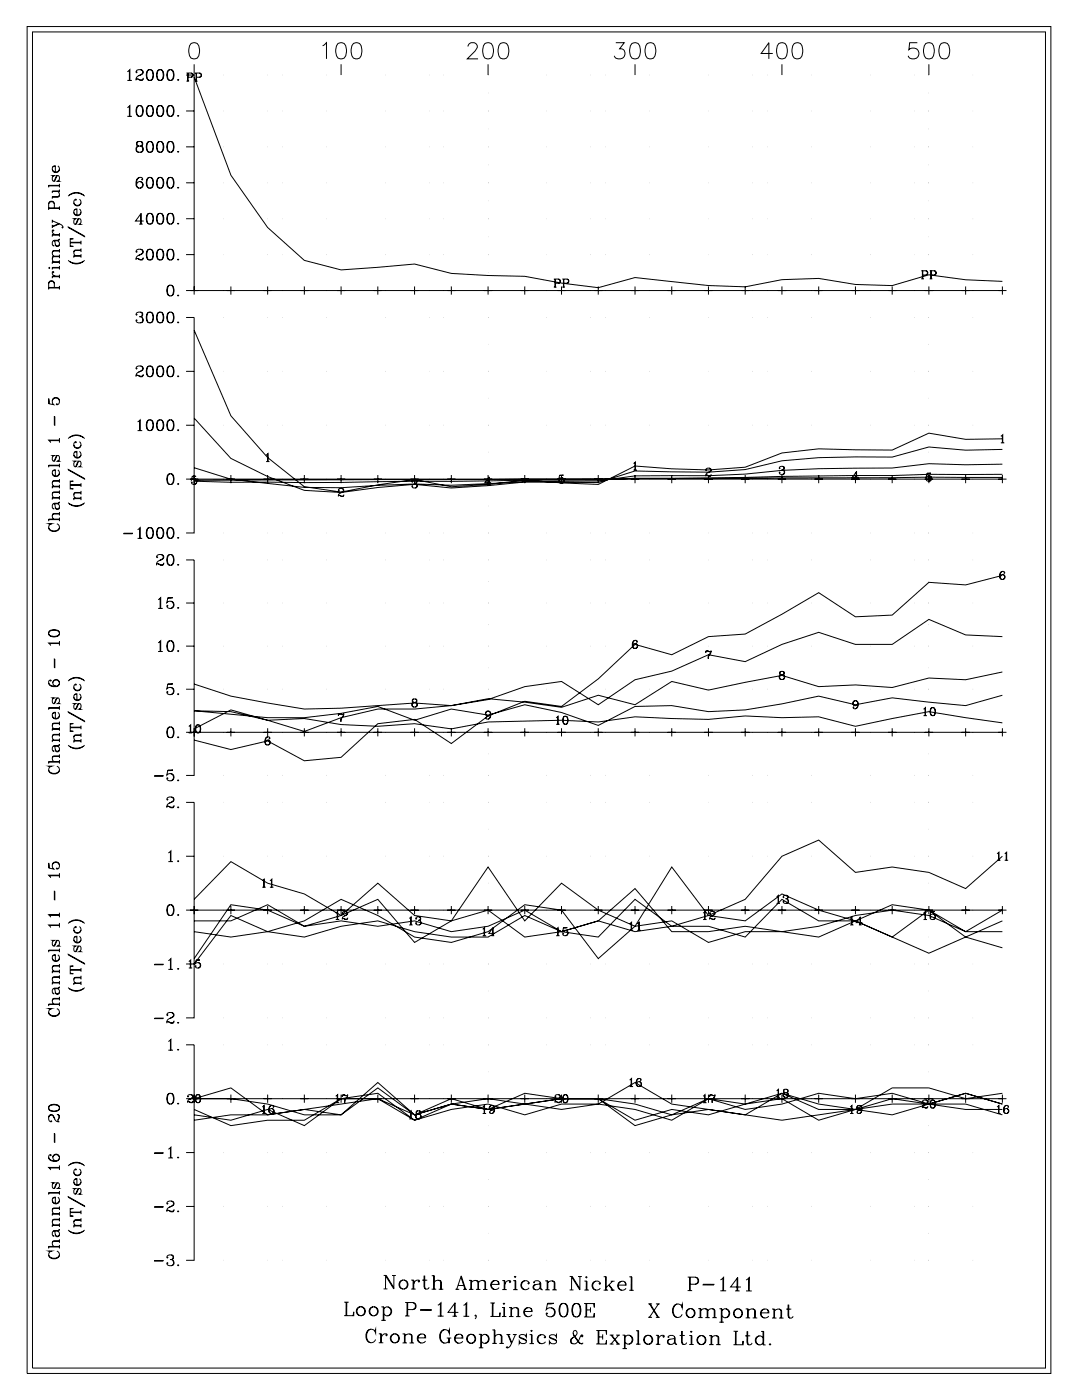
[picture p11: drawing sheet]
<svg xmlns="http://www.w3.org/2000/svg" width="215mm" height="279mm" viewBox="0 0 215 279" stroke-linecap="round" stroke-linejoin="round" font-family="sans-serif">
<g fill="none" stroke="#000" stroke-width=".2">
<path d="M5.4 5.3h204v268.5h-204zM6.5 6.4h201.9v266.3h-201.9zM25.4 14.3l.5-.4v2.1M25.4 16h.9M25.8 14v2M27.2 14.3v.2l-.1-.1a.74 .74 0 0 1 .8-.5 .74 .74 0 0 1 .6 .6l-.4 .4a1.07 1.07 0 0 0-1 1.1M28 13.9l.2 .1a.49 .49 0 0 1 .1 .7l-.7 .4M28.5 15.7l-.3 .2-.8-.2-.3 .1M28.5 15.5l-.2 .5h-.4l-.5-.3M29.8 13.9a.97 .97 0 0 0-.6 1.2l.1 .5a.67 .67 0 0 0 .6 .4 .67 .67 0 0 0 .6-.4 1.82 1.82 0 0 0-.2-1.6 .58 .58 0 0 0-.9 .3 1.26 1.26 0 0 0 .4 1.7M30 13.9a1.36 1.36 0 0 1 0 2.1M31.8 13.9a1.16 1.16 0 0 0-.5 1.7 .66 .66 0 0 0 .6 .4 .66 .66 0 0 0 .6-.4 1.71 1.71 0 0 0-.2-1.6 .58 .58 0 0 0-.9 .3 1.25 1.25 0 0 0 .4 1.7"/>
<path d="M32 13.9a1.38 1.38 0 0 1 0 2.1M33.9 13.9a.97 .97 0 0 0-.7 1.2l.1 .5a.67 .67 0 0 0 .7 .4 .67 .67 0 0 0 .6-.4 1.82 1.82 0 0 0-.2-1.6 .58 .58 0 0 0-.9 .3 1.26 1.26 0 0 0 .4 1.7M34.1 13.9a1.36 1.36 0 0 1 0 2.1M35.5 15.8l.1 .1-.1 .1zM37.1 15h1.6M37.2 14.6h.9a.42 .42 0 0 1 .4 .4 .42 .42 0 0 1-.4 .4h-.6M37.2 16.2h.5M37.4 14.6v1.6M37.5 14.6v1.6M38.1 8.7a1.05 1.05 0 0 1 1.5 .4 2.68 2.68 0 0 1-.3 2.5 1.06 1.06 0 0 1-1.5-.5 2.68 2.68 0 0 1 .3-2.4zM38.1 14.6l.3 .3-.1 .3-.2 .2M38.7 15.4l7.3 19.5 7.3 10.4 7.4 6.6 7.3 1.9 14.6-1.2 7.3 1.9 7.4 .4 7.3 .2 7.3 1.3 7.3 .9 7.4-2 14.6 1.6 7.3 .3 7.3-1.5 7.4-.2 7.3 1.2 7.3 .2 7.3-2.1 7.3 1 7.4 .3"/>
<path d="M38.7 15v42.9h-1.6M38.7 12.8v2.2M38.8 14.6h1a.42 .42 0 0 1 .4 .4 .42 .42 0 0 1-.4 .4h-.6M38.8 16.2h.6M39.1 14.6v1.6M39.2 14.6v1.6M39.8 14.6l.3 .3-.1 .3-.2 .2M44.6 15h.1M53.3 15h.1M56.3 15h.1M64.3 9.1l.8-.6v3.2M65.1 15h.1"/>
<path d="M67.4 8.7a1.05 1.05 0 0 1 1.5 .4 2.68 2.68 0 0 1-.3 2.5 1.04 1.04 0 0 1-1.5-.5 2.63 2.63 0 0 1 .3-2.4zM68 12.8v2.2M70.4 8.7a1.05 1.05 0 0 1 1.6 .4 2.69 2.69 0 0 1-.3 2.5 1.06 1.06 0 0 1-1.6-.5 2.68 2.68 0 0 1 .3-2.4zM76.8 15h.1M85.6 15h.1M88.5 15h.1M93.3 9.3a.81 .81 0 0 1 .6-.8h.6a.79 .79 0 0 1 .5 1.2l-1.9 2h2.2M96.7 8.7a1.05 1.05 0 0 1 1.5 .4 2.63 2.63 0 0 1-.3 2.5 1.05 1.05 0 0 1-1.5-.5 2.71 2.71 0 0 1 .3-2.4zM97.3 15h.1M97.3 18.5h.1M97.3 12.8v2.2M99.7 8.7a1.05 1.05 0 0 1 1.6 .4 2.69 2.69 0 0 1-.4 2.5 1.04 1.04 0 0 1-1.5-.5 2.66 2.66 0 0 1 .3-2.4z"/>
<path d="M109 15h.1M117.8 15h.1M120.7 15h.1M122.7 8.5h1.7l-.9 1.2a1.03 1.03 0 0 1 1.1 1.2 1.03 1.03 0 0 1-1.4 .8l-.5-.1-.3-.5M125.9 8.7a1.05 1.05 0 0 1 1.6 .4 2.68 2.68 0 0 1-.3 2.5 1.06 1.06 0 0 1-1.6-.5 2.68 2.68 0 0 1 .3-2.4zM126.6 12.8v2.2M129 8.7a1.05 1.05 0 0 1 1.5 .4 2.65 2.65 0 0 1-.3 2.5 1.05 1.05 0 0 1-1.5-.5 2.71 2.71 0 0 1 .3-2.4zM129.5 15h.1M141.2 15h.1M150 15h.1M152.9 15h.1M154 10.7h-2.3l1.5-2.2v3.2"/>
<path d="M155.2 8.7a1.05 1.05 0 0 1 1.6 .4 2.68 2.68 0 0 1-.3 2.5 1.06 1.06 0 0 1-1.6-.5 2.69 2.69 0 0 1 .3-2.4zM155.8 12.8v2.2M158.3 8.7a1.05 1.05 0 0 1 1.5 .4 2.69 2.69 0 0 1-.3 2.5 1.06 1.06 0 0 1-1.5-.5 2.7 2.7 0 0 1 .3-2.4zM161.7 15h.1M173.4 15h.1M182.2 15h.1M182.8 8.5h-1.5l-.2 1.4a1.14 1.14 0 0 1 1.8 0 1.14 1.14 0 0 1-.3 1.7 1.14 1.14 0 0 1-1.6-.5M184.5 8.7a1.05 1.05 0 0 1 1.5 .4 2.71 2.71 0 0 1-.3 2.5 1.05 1.05 0 0 1-1.5-.5 2.63 2.63 0 0 1 .3-2.4zM185.1 12.8v2.2M185.1 15h.1M185.1 18.5h.1M187.6 8.7a1.05 1.05 0 0 1 1.5 .4 2.69 2.69 0 0 1-.3 2.5 1.06 1.06 0 0 1-1.5-.5 2.68 2.68 0 0 1 .3-2.4z"/>
<path d="M193.9 15h.1M9.7 37h2.1M10.4 33.8a.75 .75 0 0 0 .7 .5 .75 .75 0 0 0 .7-.5M11 33.2l-.5 .1M11.4 35l-.5 1h-.4a.7 .7 0 0 1 .1-.9l.2-.1h-.4l.2 .1M11.5 38.2a.66 .66 0 0 1 0 1.1h-1.1M11.5 33.1a.72 .72 0 0 1 .2 1 .72 .72 0 0 1-1.1 0 .72 .72 0 0 1 .2-1h.2v1.2M11.6 36l.2 .1h-.4l.4-.4v-.4l-.2-.3h-.3l-.6 1.1M11.8 38.9l-.3 .3h-1.1v.4M11.8 36.6v.8M11.8 37.8v.4h-1.4M11.8 38.1h-1.4v.4"/>
<path d="M11.8 36.9h-2.1v.5M13.6 39.1a2.2 2.2 0 0 1 3.3 0M13.8 38.9l.4-.2a2.57 2.57 0 0 1 2.5 .2M15.8 39.7a.72 .72 0 0 1 .2 1.1 .72 .72 0 0 1-1.1 0 .72 .72 0 0 1 .2-1.1v.2l-.1-.1M25.4 21.5l.5-.5v2.2M25.4 23.2h.9M25.8 21.1v2.1M27.6 28.2l-.3 .1-.1 .5a.72 .72 0 0 0 1.2 0v-.3a.71 .71 0 0 0-1-.2l-.1 .5 .3 .3M27.6 29.1l-.3 .1-.2 .3a.71 .71 0 0 0 .9 .9 .71 .71 0 0 0 .3-1.2l-.3-.1M27.6 29.1l-.4 .4 .1 .6 .3 .2M27.7 21a1.15 1.15 0 0 0-.5 1.8 .66 .66 0 0 0 .6 .4 .66 .66 0 0 0 .6-.4 1.73 1.73 0 0 0-.2-1.7 .59 .59 0 0 0-.9 .4 1.25 1.25 0 0 0 .4 1.7M27.8 35.4a1.29 1.29 0 0 0-.1 2.1"/>
<path d="M27.9 36.2a.69 .69 0 0 1 .5 .6 .69 .69 0 0 1-.5 .7M27.9 21a1.38 1.38 0 0 1 0 2.2M28 28.2l.3 .3v.3l-.3 .3M28 29.1l.4 .4-.1 .6-.3 .2M28.3 35.7l-.1 .1 .1 .1 .1-.2a.67 .67 0 0 0-.6-.3 .67 .67 0 0 0-.6 .5 1.1 1.1 0 0 0 .5 1.6 .67 .67 0 0 0 .8-.5 .67 .67 0 0 0-.5-.8 .67 .67 0 0 0-.8 .6M29.8 35.4a.97 .97 0 0 0-.6 1.2l.1 .5a.67 .67 0 0 0 .6 .4 .67 .67 0 0 0 .6-.4 1.82 1.82 0 0 0-.2-1.6 .58 .58 0 0 0-.9 .3 1.26 1.26 0 0 0 .4 1.7M29.8 28.2a.98 .98 0 0 0-.6 1.2l.1 .5a.67 .67 0 0 0 .6 .5 .67 .67 0 0 0 .6-.5 1.83 1.83 0 0 0-.2-1.6 .58 .58 0 0 0-.9 .3 1.26 1.26 0 0 0 .4 1.7M29.8 21a.97 .97 0 0 0-.6 1.3l.1 .5a.67 .67 0 0 0 .6 .4 .67 .67 0 0 0 .6-.4 1.84 1.84 0 0 0-.2-1.7 .59 .59 0 0 0-.9 .4 1.26 1.26 0 0 0 .4 1.7M30 35.4a1.36 1.36 0 0 1 0 2.1M30 28.2a1.36 1.36 0 0 1 0 2.1M30 21a1.36 1.36 0 0 1 0 2.2M31.8 35.4a1.16 1.16 0 0 0-.5 1.7 .66 .66 0 0 0 .6 .4 .66 .66 0 0 0 .6-.4 1.71 1.71 0 0 0-.2-1.6 .58 .58 0 0 0-.9 .3 1.25 1.25 0 0 0 .4 1.7"/>
<path d="M31.8 28.2a1.16 1.16 0 0 0-.5 1.7 .66 .66 0 0 0 .6 .5 .66 .66 0 0 0 .6-.5 1.72 1.72 0 0 0-.2-1.6 .58 .58 0 0 0-.9 .3 1.25 1.25 0 0 0 .4 1.7M31.8 21a1.15 1.15 0 0 0-.5 1.8 .66 .66 0 0 0 .6 .4 .66 .66 0 0 0 .6-.4 1.73 1.73 0 0 0-.2-1.7 .59 .59 0 0 0-.9 .4 1.25 1.25 0 0 0 .4 1.7M32 35.4a1.38 1.38 0 0 1 0 2.1M32 28.2a1.38 1.38 0 0 1 0 2.1M32 21a1.38 1.38 0 0 1 0 2.2M33.9 35.4a.97 .97 0 0 0-.7 1.2l.1 .5a.67 .67 0 0 0 .7 .4 .67 .67 0 0 0 .6-.4 1.82 1.82 0 0 0-.2-1.6 .58 .58 0 0 0-.9 .3 1.26 1.26 0 0 0 .4 1.7M33.9 28.2a.98 .98 0 0 0-.7 1.2l.1 .5a.67 .67 0 0 0 .7 .5 .67 .67 0 0 0 .6-.5 1.83 1.83 0 0 0-.2-1.6 .58 .58 0 0 0-.9 .3 1.26 1.26 0 0 0 .4 1.7M33.9 21a.97 .97 0 0 0-.7 1.3l.1 .5a.67 .67 0 0 0 .7 .4 .67 .67 0 0 0 .6-.4 1.84 1.84 0 0 0-.2-1.7 .59 .59 0 0 0-.9 .4 1.26 1.26 0 0 0 .4 1.7M34.1 35.4a1.36 1.36 0 0 1 0 2.1M34.1 28.2a1.36 1.36 0 0 1 0 2.1M34.1 21a1.35 1.35 0 0 1 0 2.2M35.5 37.3l.1 .1-.1 .1z"/>
<path d="M35.5 30.1l.1 .1-.1 .1zM35.5 23l.1 .1-.1 .1zM37.1 36.4h1.6M37.1 29.3h1.6M37.1 22.1h1.6M44.6 36.4h.1M44.6 29.3h.1M44.6 22.1h.1M53.3 36.4h.1M53.3 29.3h.1M53.3 22.1h.1M56.3 36.4h.1"/>
<path d="M56.3 29.3h.1M56.3 22.1h.1M65.1 36.4h.1M65.1 29.3h.1M65.1 22.1h.1M76.8 36.4h.1M76.8 29.3h.1M76.8 22.1h.1M85.6 36.4h.1M85.6 29.3h.1M85.6 22.1h.1M88.5 36.4h.1"/>
<path d="M88.5 29.3h.1M88.5 22.1h.1M97.3 36.4h.1M97.3 29.3h.1M97.3 22.1h.1M97.3 32.9h.1M97.3 25.7h.1M109 36.4h.1M109 29.3h.1M109 22.1h.1M117.8 36.4h.1M117.8 29.3h.1"/>
<path d="M117.8 22.1h.1M120.7 36.4h.1M120.7 29.3h.1M120.7 22.1h.1M129.5 36.4h.1M129.5 29.3h.1M129.5 22.1h.1M141.2 36.4h.1M141.2 29.3h.1M141.2 22.1h.1M150 36.4h.1M150 29.3h.1"/>
<path d="M150 22.1h.1M152.9 36.4h.1M152.9 29.3h.1M152.9 22.1h.1M161.7 36.4h.1M161.7 29.3h.1M161.7 22.1h.1M173.4 36.4h.1M173.4 29.3h.1M173.4 22.1h.1M182.2 36.4h.1M182.2 29.3h.1"/>
<path d="M182.2 22.1h.1M185.1 36.4h.1M185.1 29.3h.1M185.1 22.1h.1M185.1 32.9h.1M185.1 25.7h.1M193.9 36.4h.1M193.9 29.3h.1M193.9 22.1h.1M9.7 56.5a.58 .58 0 0 1 .6-.4 .58 .58 0 0 1 .5 .4M9.7 40.6a.58 .58 0 0 1 .6-.4 .58 .58 0 0 1 .5 .4M9.7 57.4h2.1"/>
<path d="M9.7 57.3h2.1M9.7 41.5h2.1M9.7 41.4h2.1M9.8 53.3v.2l-.1-.1zM10.4 44l1.4 .6a.84 .84 0 0 1 .8 .7l-.1 .1v-.2M10.4 55.1h1.4M10.4 43.8v.6M10.4 44.8v.6M10.4 53.4h1.4M10.4 52.3h1.4M10.4 46.9h1.4M10.5 54.2l.1 .1 .1-.1-.2-.1a.59 .59 0 0 0 0 .6 .59 .59 0 0 0 .5 .3"/>
<path d="M10.5 45.9h.2l-.2-.1a.59 .59 0 0 0 .5 1M10.8 57.3v-.8a.56 .56 0 0 0-.5-.6 .56 .56 0 0 0-.6 .6v1.2M10.8 48l.3 1 .4 .1a.65 .65 0 0 0 0-1.1M10.8 41.4v-.8a.56 .56 0 0 0-.5-.5 .56 .56 0 0 0-.6 .5v1.3M11 48.7a.42 .42 0 0 0 .4 .3 .42 .42 0 0 0 .4-.3M11.6 44.6l-1.2 .5M11.8 51.1h-1.1a.66 .66 0 0 0 0 1.1M11.8 51.2h-1.1l-.3 .3M11.8 49.9h-1.1a.66 .66 0 0 0 0 1.2M11.8 50h-1.1l-.3 .3M11.8 47.7l-.3 .2-.9 .1a.7 .7 0 0 0-.1 .9l.2 .1-.1-.1M11.8 47.6l-.1 .3-.2 .1h-.9"/>
<path d="M11.8 41.1v.8M11.8 46.5v.7M11.8 49.6v.7M11.8 50.7v.8M11.8 51.9v.7M11.8 53v.7M11.8 54.7v.8M11.8 57v.7M11.8 55h-1.4v.5M11.8 46.8h-1.4v.4M11.8 52.2h-1.4v.4M11.8 53.3h-1.4v.4"/>
<path d="M11.8 44.6l-1.4 .6M13.6 51.9a2.2 2.2 0 0 0 3.3 0M13.6 45.2l3.3 2zM13.8 52.1l.4 .2a2.67 2.67 0 0 0 2.5-.2M14 47.7l.6-.1h-.6v1.5h.6l-.6-.1M14 48.4h2.1M14 48.3h2.1M14.7 42.4a.75 .75 0 0 0 .7 .5 .75 .75 0 0 0 .7-.5M14.7 40.4a.75 .75 0 0 0 .7 .5 .75 .75 0 0 0 .7-.5M14.7 51.1h1.4M15.3 41.8l-.5 .1M15.7 43.6l-.5 1h-.4a.7 .7 0 0 1 .1-.9l.2-.1h-.4l.2 .1"/>
<path d="M15.8 41.7a.72 .72 0 0 1 .2 1 .72 .72 0 0 1-1.1 0 .72 .72 0 0 1 .2-1h.2v1.2M15.9 44.6l.2 .1h-.4l.4-.4v-.4l-.2-.3h-.3l-.6 1.1M16.1 49.8h-1.1a.65 .65 0 0 0 0 1.2M16.1 49.9h-1.1l-.3 .3M16.1 51h-1.4v.4M16.1 48v.7M16.1 49.5v.7M16.1 50.7v.7M27.2 50.1l.1 .1h-.2a.74 .74 0 0 1 .8-.6 .74 .74 0 0 1 .6 .7l-.4 .4a1.05 1.05 0 0 0-1 1.1M27.7 44.7h.7M28 49.7l.2 .1a.5 .5 0 0 1 .1 .7l-.7 .4M28 42.7v2"/>
<path d="M28.5 51.5l-.1 .1a1.32 1.32 0 0 1-1.2-.1l-.1 .1M28.5 51.3l-.2 .5h-.4l-.5-.3M28.6 44.1h-1.6l1.1-1.6v2.2M29.8 49.7a.98 .98 0 0 0-.6 1.2l.1 .5a.67 .67 0 0 0 .6 .4 .67 .67 0 0 0 .6-.4 1.83 1.83 0 0 0-.2-1.6 .58 .58 0 0 0-.9 .3 1.26 1.26 0 0 0 .4 1.7M29.8 42.5a.97 .97 0 0 0-.6 1.2l.1 .6a.67 .67 0 0 0 .6 .4 .67 .67 0 0 0 .6-.4 1.84 1.84 0 0 0-.2-1.7 .59 .59 0 0 0-.9 .3 1.26 1.26 0 0 0 .4 1.8M30 49.7a1.36 1.36 0 0 1 0 2.1M30 42.5a1.36 1.36 0 0 1 0 2.2M31.8 49.7a1.16 1.16 0 0 0-.5 1.7 .66 .66 0 0 0 .6 .4 .66 .66 0 0 0 .6-.4 1.72 1.72 0 0 0-.2-1.6 .58 .58 0 0 0-.9 .3 1.25 1.25 0 0 0 .4 1.7M31.8 42.5a1.15 1.15 0 0 0-.5 1.8 .66 .66 0 0 0 .6 .4 .66 .66 0 0 0 .6-.4 1.73 1.73 0 0 0-.2-1.7 .59 .59 0 0 0-.9 .3 1.25 1.25 0 0 0 .4 1.8M32 49.7a1.38 1.38 0 0 1 0 2.1M32 42.5a1.38 1.38 0 0 1 0 2.2M33.9 56.8a.97 .97 0 0 0-.7 1.3l.1 .5a.67 .67 0 0 0 .7 .4 .67 .67 0 0 0 .6-.4 1.82 1.82 0 0 0-.2-1.7 .58 .58 0 0 0-.9 .3 1.26 1.26 0 0 0 .4 1.8"/>
<path d="M33.9 49.7a.98 .98 0 0 0-.7 1.2l.1 .5a.67 .67 0 0 0 .7 .4 .67 .67 0 0 0 .6-.4 1.83 1.83 0 0 0-.2-1.6 .58 .58 0 0 0-.9 .3 1.26 1.26 0 0 0 .4 1.7M33.9 42.5a.97 .97 0 0 0-.7 1.2l.1 .6a.67 .67 0 0 0 .7 .4 .67 .67 0 0 0 .6-.4 1.84 1.84 0 0 0-.2-1.7 .59 .59 0 0 0-.9 .3 1.26 1.26 0 0 0 .4 1.8M34.1 56.8a1.36 1.36 0 0 1 0 2.2M34.1 49.7a1.36 1.36 0 0 1 0 2.1M34.1 42.5a1.35 1.35 0 0 1 0 2.2M35.5 58.8l.1 .1-.1 .1zM35.5 51.6l.1 .1-.1 .1zM35.5 44.5l.1 .1-.1 .1zM37.1 50.7h1.6M37.1 43.6h1.6M37.9 57.9h1.6M38.7 57.9h161.1"/>
<path d="M38.7 57.1v1.6M44.6 57.9h.1M44.6 50.7h.1M44.6 43.6h.1M45.2 57.9h1.6M46 57.1v1.6M52.5 57.9h1.7M53.3 57.9h.1M53.3 50.7h.1M53.3 43.6h.1M53.3 57.1v1.6M56.3 57.9h.1"/>
<path d="M56.3 50.7h.1M56.3 43.6h.1M59.8 57.9h1.7M60.7 57.1v1.6M65.1 57.9h.1M65.1 50.7h.1M65.1 43.6h.1M67.2 57.9h1.6M68 57.1v1.6M74.5 57.9h1.6M75.3 57.1v1.6M76.8 57.9h.1"/>
<path d="M76.8 50.7h.1M76.8 43.6h.1M81.8 57.9h1.6M82.6 57.1v1.6M85.6 57.9h.1M85.6 50.7h.1M85.6 43.6h.1M88.5 57.9h.1M88.5 50.7h.1M88.5 43.6h.1M89.1 57.9h1.7M89.9 57.1v1.6"/>
<path d="M96.4 57.9h1.7M97.3 57.9h.1M97.3 50.7h.1M97.3 43.6h.1M97.3 54.3h.1M97.3 47.2h.1M97.3 40h.1M97.3 57.1v1.6M103.8 57.9h1.6M104.6 57.1v1.6M109 57.9h.1M109 50.7h.1"/>
<path d="M109 43.6h.1M110.4 55.6h.9a.42 .42 0 0 1 .4 .4 .42 .42 0 0 1-.4 .5h-.6M110.4 57.2h.5M110.6 55.6v1.6M110.7 55.6v1.6M111.1 57.9h1.6M111.3 55.6l.3 .3-.1 .4-.2 .2M111.9 57.1v1.6M112.1 55.6h.9l.4 .3-.2 .5-.8 .1M112.1 57.2h.5M112.3 55.6v1.6M112.4 55.6v1.6"/>
<path d="M113 55.6l.3 .3-.1 .4-.2 .2M117.8 57.9h.1M117.8 50.7h.1M117.8 43.6h.1M118.4 57.9h1.7M119.2 57.1v1.6M120.7 57.9h.1M120.7 50.7h.1M120.7 43.6h.1M125.7 57.9h1.7M126.6 57.1v1.6M129.5 57.9h.1"/>
<path d="M129.5 50.7h.1M129.5 43.6h.1M133.1 57.9h1.6M133.9 57.1v1.6M140.4 57.9h1.6M141.2 57.1v1.6M141.2 57.9h.1M141.2 50.7h.1M141.2 43.6h.1M147.7 57.9h1.6M148.5 57.1v1.6M150 57.9h.1"/>
<path d="M150 50.7h.1M150 43.6h.1M152.9 57.9h.1M152.9 50.7h.1M152.9 43.6h.1M155 57.9h1.7M155.8 57.1v1.6M161.7 57.9h.1M161.7 50.7h.1M161.7 43.6h.1M162.3 57.9h1.7M163.2 57.1v1.6"/>
<path d="M169.7 57.9h1.6M170.5 57.1v1.6M173.4 57.9h.1M173.4 50.7h.1M173.4 43.6h.1M177 57.9h1.6M177.8 57.1v1.6M182.2 57.9h.1M182.2 50.7h.1M182.2 43.6h.1M183.6 54h.9l.4 .3a.42 .42 0 0 1-.4 .5h-.6M183.6 55.6h.5"/>
<path d="M183.8 54v1.6M183.9 54v1.6M184.3 57.9h1.7M184.5 54l.3 .3-.1 .4-.2 .1M185.1 57.1v1.6M185.1 57.9h.1M185.1 50.7h.1M185.1 43.6h.1M185.1 54.3h.1M185.1 47.2h.1M185.1 40h.1M185.3 54h.9l.4 .3a.42 .42 0 0 1-.4 .5h-.6"/>
<path d="M185.3 55.6h.5M185.5 54v1.6M185.6 54v1.6M186.2 54l.3 .3-.1 .4-.2 .1M191.6 57.9h1.7M192.4 57.1v1.6M193.9 57.9h.1M193.9 50.7h.1M193.9 43.6h.1M199 57.9h1.6M199.8 57.1v1.6M10.4 79.9a.75 .75 0 0 1 .7-.6 .75 .75 0 0 1 .7 .6"/>
<path d="M27.2 73.4v.2l-.1-.1a.74 .74 0 0 1 .8-.6 .74 .74 0 0 1 .6 .7l-.4 .4a1.07 1.07 0 0 0-1 1.1M27.2 62.6v.2l-.1-.1 .1-.3a.83 .83 0 0 1 1.2 .1l-.1 .5-.6 .1M28 72.9l.2 .2a.49 .49 0 0 1 .1 .7l-.7 .4M28 62.2l.3 .3v.3l-.3 .3a.62 .62 0 0 1 .6 .6 .62 .62 0 0 1-.6 .7l-.7-.2-.2-.3 .1-.2v.2M28.3 63.3a.66 .66 0 0 1-.3 1.1M28.5 74.8l-.3 .2-.8-.2-.3 .1M28.5 74.6l-.2 .5h-.4l-.5-.3M29.8 72.9a.97 .97 0 0 0-.6 1.3l.1 .5a.67 .67 0 0 0 .6 .4 .67 .67 0 0 0 .6-.4 1.82 1.82 0 0 0-.2-1.6 .58 .58 0 0 0-.9 .3 1.26 1.26 0 0 0 .4 1.7M29.8 62.2a.97 .97 0 0 0-.6 1.2l.1 .5a.67 .67 0 0 0 .6 .5 .67 .67 0 0 0 .6-.5 1.82 1.82 0 0 0-.2-1.6 .58 .58 0 0 0-.9 .3 1.26 1.26 0 0 0 .4 1.8M30 72.9a1.36 1.36 0 0 1 0 2.2M30 62.2a1.36 1.36 0 0 1 0 2.2M31.8 72.9a1.16 1.16 0 0 0-.5 1.8 .66 .66 0 0 0 .6 .4 .66 .66 0 0 0 .6-.4 1.71 1.71 0 0 0-.2-1.6 .58 .58 0 0 0-.9 .3 1.25 1.25 0 0 0 .4 1.7"/>
<path d="M31.8 62.2a1.16 1.16 0 0 0-.5 1.7 .66 .66 0 0 0 .6 .5 .66 .66 0 0 0 .6-.5 1.71 1.71 0 0 0-.2-1.6 .58 .58 0 0 0-.9 .3 1.25 1.25 0 0 0 .4 1.8M32 72.9a1.38 1.38 0 0 1 0 2.2M32 62.2a1.38 1.38 0 0 1 0 2.2M33.9 72.9a.97 .97 0 0 0-.7 1.3l.1 .5a.67 .67 0 0 0 .7 .4 .67 .67 0 0 0 .6-.4 1.82 1.82 0 0 0-.2-1.6 .58 .58 0 0 0-.9 .3 1.26 1.26 0 0 0 .4 1.7M33.9 62.2a.97 .97 0 0 0-.7 1.2l.1 .5a.67 .67 0 0 0 .7 .5 .67 .67 0 0 0 .6-.5 1.82 1.82 0 0 0-.2-1.6 .58 .58 0 0 0-.9 .3 1.26 1.26 0 0 0 .4 1.8M34.1 72.9a1.36 1.36 0 0 1 0 2.2M34.1 62.2a1.36 1.36 0 0 1 0 2.2M35.5 74.9l.1 .1-.1 .1zM35.5 64.1l.1 .1-.1 .2zM37.1 63.3h1.6v42.9h-1.6M37.1 74h1.6M38.7 65.8l7.3 17.1 7.3 8.3 7.4 5.8 7.3 1.1 7.3-1.5 7.3-1 7.3 1.4 7.4-.4 7.3-.9 7.3 .5 7.3 .4 7.4-3.7 7.3 .5 7.3 .3 7.3-.6 7.3-2.8 7.4-.8 14.6 .2 7.3-3.4 7.3 1.3 7.4-.1"/>
<path d="M44.6 74h.1M44.6 63.3h.1M53.3 74h.1M53.3 63.3h.1M56.3 74h.1M56.3 63.3h.1M65.1 74h.1M65.1 63.3h.1M76.8 74h.1M76.8 63.3h.1M85.6 74h.1M85.6 63.3h.1"/>
<path d="M88.5 74h.1M88.5 63.3h.1M97.3 74h.1M97.3 63.3h.1M97.3 79.4h.1M97.3 68.7h.1M109 74h.1M109 63.3h.1M117.8 74h.1M117.8 63.3h.1M120.7 74h.1M120.7 63.3h.1"/>
<path d="M129.5 74h.1M129.5 63.3h.1M141.2 74h.1M141.2 63.3h.1M150 74h.1M150 63.3h.1M152.9 74h.1M152.9 63.3h.1M161.7 74h.1M161.7 63.3h.1M173.4 74h.1M173.4 63.3h.1"/>
<path d="M182.2 74h.1M182.2 63.3h.1M185.1 74h.1M185.1 63.3h.1M185.1 79.4h.1M185.1 68.7h.1M193.9 74h.1M193.9 63.3h.1M9.7 92.8h2.1M9.8 80.5l-.1-1.1v1.1l1 .2a.77 .77 0 0 1-.2-1.2 .77 .77 0 0 1 1.2 0 .77 .77 0 0 1-.3 1.2l-.2-.1 .1-.1 .1 .1M9.8 87.8h2M10.4 94.4a.75 .75 0 0 0 .7 .5 .75 .75 0 0 0 .7-.5"/>
<path d="M10.4 99.3h1.4M10.4 97h1.4M10.8 83l.1 1.8zM11 93.8l-.5 .1M11.4 90.8l-.5 1-.3 .1a.7 .7 0 0 1-.1-.9l.3-.2h-.4l.2 .1M11.5 93.7a.72 .72 0 0 1 .2 1 .72 .72 0 0 1-1.1 0 .72 .72 0 0 1 .2-1h.2v1.2M11.6 91.8l.2 .1h-.4l.4-.4v-.4l-.2-.3h-.3l-.6 1.1M11.8 100l-.1 .3-.2 .1h-.9M11.8 98.1h-1.1a.66 .66 0 0 0 0 1.1M11.8 98.2h-1.1l-.3 .3M11.8 95.8h-1.1a.65 .65 0 0 0 0 1.1M11.8 95.9h-1.1l-.3 .3"/>
<path d="M11.8 87.7h-2.1l.4 .5M11.8 87.3v.9M11.8 92.4v.7M11.8 95.5v.7M11.8 96.6v.7M11.8 97.8v.7M11.8 98.9v.7M11.8 96.9h-1.4v.4M11.8 99.2h-1.4v.4M11.8 92.7h-2.1v.4M13.6 93.6l3.3 1.9zM13.6 87.4a2.2 2.2 0 0 1 3.3 0"/>
<path d="M13.8 87.2l.4-.2a2.56 2.56 0 0 1 2.5 .2M14 96l.6-.1h-.6v1.5h.6l-.6-.1M14 96.7h2.1M14 96.6h2.1M14.7 90.7a.75 .75 0 0 0 .7 .5 .75 .75 0 0 0 .7-.5M14.7 88.7a.75 .75 0 0 0 .7 .6 .75 .75 0 0 0 .7-.6M14.7 99.4h1.4M15.3 90.1l-.5 .1M15.7 91.9l-.5 1h-.4a.7 .7 0 0 1 .1-.9l.2-.1h-.4l.2 .1M15.8 90a.72 .72 0 0 1 .2 1.1 .72 .72 0 0 1-1.1 0 .72 .72 0 0 1 .2-1.1h.2v1.2M15.8 88a.72 .72 0 0 1 .2 1.1 .72 .72 0 0 1-1.1 0 .72 .72 0 0 1 .2-1.1v.2l-.1-.1M15.9 92.9l.2 .1h-.4l.4-.4v-.4l-.2-.3h-.3l-.6 1.1"/>
<path d="M16.1 98.2h-1.1a.65 .65 0 0 0 0 1.1M16.1 98.3h-1.1l-.3 .3M16.1 99.3h-1.4v.4M16.1 96.3v.7M16.1 97.8v.8M16.1 99v.7M27.4 84.1l.5-.4v2.1M27.4 85.8h.9M27.8 83.8v2M29.8 83.7a.97 .97 0 0 0-.6 1.2l.1 .5a.67 .67 0 0 0 .6 .4 .67 .67 0 0 0 .6-.4 1.82 1.82 0 0 0-.2-1.6 .58 .58 0 0 0-.9 .3 1.26 1.26 0 0 0 .4 1.7M30 83.7a1.36 1.36 0 0 1 0 2.1M31.8 83.7a1.16 1.16 0 0 0-.5 1.7 .66 .66 0 0 0 .6 .4 .66 .66 0 0 0 .6-.4 1.71 1.71 0 0 0-.2-1.6 .58 .58 0 0 0-.9 .3 1.25 1.25 0 0 0 .4 1.7"/>
<path d="M32 83.7a1.38 1.38 0 0 1 0 2.1M33.9 94.4a.97 .97 0 0 0-.7 1.2l.1 .6a.67 .67 0 0 0 .7 .4 .67 .67 0 0 0 .6-.4 1.82 1.82 0 0 0-.2-1.7 .58 .58 0 0 0-.9 .3 1.26 1.26 0 0 0 .4 1.8M33.9 83.7a.97 .97 0 0 0-.7 1.2l.1 .5a.67 .67 0 0 0 .7 .4 .67 .67 0 0 0 .6-.4 1.82 1.82 0 0 0-.2-1.6 .58 .58 0 0 0-.9 .3 1.26 1.26 0 0 0 .4 1.7M34.1 94.4a1.36 1.36 0 0 1 0 2.2M34.1 83.7a1.36 1.36 0 0 1 0 2.1M35.5 96.4l.1 .1-.1 .1zM35.5 85.6l.1 .1-.1 .1zM37.1 95.5h2.4M37.1 84.8h1.6M38.3 95l.8-.1h-.8l-.1 .8a.58 .58 0 0 1 .8-.2 .58 .58 0 0 1 0 .9 .58 .58 0 0 1-.8-.2v-.1v.1M38.7 95.5h161.1M38.7 83.3l7.3 8.1 7.3 3.6 7.4 2.7 7.3 .5 7.3-1 7.3-.7 7.3 .8 7.4-.5 7.3-.7 14.6 .1 7.4-2.3 14.6 .2 7.3-.5 7.3-1.8 7.4-.6 14.6-.1 7.3-2 7.3 .6 7.4-.1"/>
<path d="M38.7 94.7v1.6M38.8 95.5h.1a.56 .56 0 0 1 .3 .6 .56 .56 0 0 1-.4 .4M44.6 95.5h.1M44.6 84.8h.1M45.2 95.5h1.6M46 94.7v1.6M52.5 95.5h1.7M53 90.7l.4-.3v1.6M53 92h.7M53.3 95.5h.1M53.3 84.8h.1M53.3 90.5v1.5"/>
<path d="M53.3 94.7v1.6M56.3 95.5h.1M56.3 84.8h.1M59.8 95.5h1.7M60.7 94.7v1.6M65.1 95.5h.1M65.1 84.8h.1M67.2 95.5h1.6M67.5 97.7h.1h-.2a.55 .55 0 0 1 .6-.4 .55 .55 0 0 1 .5 .5l-.3 .3a.81 .81 0 0 0-.8 .9M68 94.7v1.6M68.1 97.4l.3 .1v.3l-.6 .5M68.5 98.7l-.2 .2-.9-.1"/>
<path d="M68.5 98.6l-.1 .4h-.3l-.4-.3M74.5 95.5h1.6M75.3 94.7v1.6M76.8 95.5h.1M76.8 84.8h.1M81.8 95.5h1.6M82.2 96v.1l-.1-.1a.51 .51 0 0 1 .5-.4 .51 .51 0 0 1 .5 .5l-.1 .2h-.5M82.6 94.7v1.6M82.8 95.7l.2 .2v.2l-.2 .2 .1 .1a.44 .44 0 0 1 .3 .5 .44 .44 0 0 1-.4 .4l-.6-.1-.1-.2 .1-.2v.2M83 96.5l.1 .5-.3 .3M85.6 95.5h.1M85.6 84.8h.1"/>
<path d="M88.5 95.5h.1M88.5 84.8h.1M89.1 95.5h1.7M89.9 94.7v1.6M96.4 95.5h1.7M97.2 96.7h.5M97.3 95.5h.1M97.3 84.8h.1M97.3 90.1h.1M97.3 94.7v1.6M97.4 95.2v1.5M97.9 96.2h-1.2l.8-1.2v1.7"/>
<path d="M103.8 95.5h1.6M104.6 94.7v1.6M109 95.5h.1M109 84.8h.1M111.1 95.5h1.6M111.5 94.8l.8-.1h-.8l-.1 .8a.58 .58 0 0 1 .8-.2 .58 .58 0 0 1 0 .9 .58 .58 0 0 1-.8-.2v-.2v.2M111.9 94.7v1.6M112 95.2l.4 .5-.1 .4-.3 .2M117.8 95.5h.1M117.8 84.8h.1M118.4 95.5h1.7M119.2 94.7v1.6"/>
<path d="M120.7 95.5h.1M120.7 84.8h.1M125.7 95.5h1.7M126.2 92.4l.4-.3v1.6M126.2 93.7h.7M126.6 92.2v1.5M126.6 94.7v1.6M129.5 95.5h.1M129.5 84.8h.1M133.1 95.5h1.6M133.9 94.7v1.6M140.4 95.5h1.6"/>
<path d="M140.7 93.6l.1 .1h-.1a.55 .55 0 0 1 .5-.4 .55 .55 0 0 1 .5 .5l-.3 .3a.81 .81 0 0 0-.7 .8M141.2 94.7v1.6M141.2 95.5h.1M141.2 84.8h.1M141.4 93.3l.2 .2 .1 .3-.7 .4M141.7 94.7l-.2 .1-.6-.1-.2 .1M141.7 94.5l-.1 .4-.7-.2M147.7 95.5h1.6M148.5 94.7v1.6M150 95.5h.1M150 84.8h.1M152.9 95.5h.1"/>
<path d="M152.9 84.8h.1M155 95.5h1.7M155.4 93.3h.1h-.2a.51 .51 0 0 1 .5-.4 .51 .51 0 0 1 .5 .5l-.1 .2h-.4M155.8 94.7v1.6M156 92.9l.2 .3v.4h-.2l.2 .1a.45 .45 0 0 1 .2 .5 .45 .45 0 0 1-.4 .4l-.5-.1-.2-.2 .1-.2v.2M156.2 93.8l.1 .5-.3 .3M161.7 95.5h.1M161.7 84.8h.1M162.3 95.5h1.7M163.2 94.7v1.6M169.7 95.5h1.6M170.4 95.6h.5"/>
<path d="M170.5 94.7v1.6M170.6 94.1v1.5M171.1 95.1h-1.2l.8-1.1v1.6M173.4 95.5h.1M173.4 84.8h.1M177 95.5h1.6M177.8 94.7v1.6M182.2 95.5h.1M182.2 84.8h.1M184.3 95.5h1.7M184.7 94.4l.8-.1h-.8l-.1 .8a.58 .58 0 0 1 .9-.2 .58 .58 0 0 1 0 .9 .58 .58 0 0 1-.9-.2l.1-.1v.1M185.1 94.7v1.6"/>
<path d="M185.1 95.5h.1M185.1 84.8h.1M185.1 90.1h.1M185.2 94.8l.4 .5-.1 .4-.3 .2M191.6 95.5h1.7M192.4 94.7v1.6M193.9 95.5h.1M193.9 84.8h.1M199 95.5h1.6M199.5 87l.3-.3v1.6M199.5 88.3h.7M199.8 92.5l-7.4 .1-7.3-.2-7.3 .9a229.5 229.5 0 0 0-29.3 1.2l-7.3 .3-14.6 .1-7.4 1-14.6 .1-14.7 .7-7.3-.2-14.6 .7-7.3-.1-14.7-1.6-7.3-2.3"/>
<path d="M199.8 94.5h-14.7l-7.3 .3-51.2 .5-7.4 .3-36.6 .3a882.5 882.5 0 0 1-43.9 0M199.8 95.2l-14.7-.1-146.4 .6M199.8 86.7v1.6M199.8 94.7v1.6M9.7 105.2a1.22 1.22 0 0 0 2.1 0M9.7 103.6h2.1M10.8 100.4l.3 1 .4 .1a.64 .64 0 0 0 0-1.1M11 101.1a.42 .42 0 0 0 .4 .3 .42 .42 0 0 0 .4-.3M11.3 104.4a.79 .79 0 0 1 .5 .9 .79 .79 0 0 1-.8 .6 .94 .94 0 0 1-1-.2 .94 .94 0 0 1-.2-1l.2-.2-.3-.1h.6l-.3 .1M11.8 102.3h-1.1a.66 .66 0 0 0 0 1.2M11.8 102.5h-1.1l-.3 .3M11.8 100.1l-.3 .2-.9 .1a.7 .7 0 0 0-.1 .9l.2 .1-.1-.1"/>
<path d="M11.8 102v.8M11.8 103.2v.7M11.8 103.5h-2.1v.4M13.6 100.2a2.2 2.2 0 0 0 3.3 0M13.8 100.4l.4 .2a2.67 2.67 0 0 0 2.5-.2M24.7 106.3l1.7 .1zM27.4 105.6l.5-.4v2.1M27.4 107.3h.9M27.8 105.3v2M29.8 105.2a.97 .97 0 0 0-.6 1.2l.1 .5a.67 .67 0 0 0 .6 .4 .67 .67 0 0 0 .6-.4 1.82 1.82 0 0 0-.2-1.6 .58 .58 0 0 0-.9 .3 1.26 1.26 0 0 0 .4 1.7M30 105.2a1.36 1.36 0 0 1 0 2.1M31.3 110.9v.2l-.1-.1a.74 .74 0 0 1 .8-.5 .74 .74 0 0 1 .6 .6l-.4 .4a1.07 1.07 0 0 0-1 1.2"/>
<path d="M31.5 119.5l.5-.4v2.2M31.8 105.2a1.16 1.16 0 0 0-.5 1.7 .66 .66 0 0 0 .6 .4 .66 .66 0 0 0 .6-.4 1.71 1.71 0 0 0-.2-1.6 .58 .58 0 0 0-.9 .3 1.25 1.25 0 0 0 .4 1.7M31.9 119.2v2.1M32 105.2a1.38 1.38 0 0 1 0 2.1M32.1 110.5l.2 .1a.49 .49 0 0 1 .1 .7l-.7 .5M32.6 112.4l-.3 .2-.8-.2-.3 .1M32.6 112.2l-.2 .5h-.4l-.5-.3M33.5 119.2l1-.1h-1l-.3 1a.77 .77 0 0 1 1.2-.2 .77 .77 0 0 1 0 1.2 .77 .77 0 0 1-1.2-.2l.1-.2 .2 .1-.2 .1M33.9 105.2a.97 .97 0 0 0-.7 1.2l.1 .5a.67 .67 0 0 0 .7 .4 .67 .67 0 0 0 .6-.4 1.82 1.82 0 0 0-.2-1.6 .58 .58 0 0 0-.9 .3 1.26 1.26 0 0 0 .4 1.7M33.9 110.5a.97 .97 0 0 0-.7 1.3l.1 .5a.67 .67 0 0 0 .7 .4 .67 .67 0 0 0 .6-.4 1.82 1.82 0 0 0-.2-1.7 .58 .58 0 0 0-.9 .3 1.26 1.26 0 0 0 .4 1.8M34.1 105.2a1.36 1.36 0 0 1 0 2.1M34.1 119.8a.75 .75 0 0 1 .5 .8 .75 .75 0 0 1-.5 .7"/>
<path d="M34.1 110.5a1.36 1.36 0 0 1 0 2.2M35.5 107.1l.1 .1-.1 .1zM35.5 112.5l.1 .1-.1 .1zM37.1 111.6h1.6v43h-1.6M44.6 106.2h.1M44.6 111.6h.1M53.3 106.2h.1M53.3 111.6h.1M56.3 106.2h.1M56.3 111.6h.1M65.1 106.2h.1M65.1 111.6h.1"/>
<path d="M76.8 106.2h.1M76.8 111.6h.1M85.6 106.2h.1M85.6 111.6h.1M88.5 106.2h.1M88.5 111.6h.1M97.3 106.2h.1M97.3 100.9h.1M97.3 111.6h.1M97.3 115.9h.1M109 106.2h.1M109 111.6h.1"/>
<path d="M117.8 106.2h.1M117.8 111.6h.1M120.7 106.2h.1M120.7 111.6h.1M129.5 106.2h.1M129.5 111.6h.1M141.2 106.2h.1M141.2 111.6h.1M150 106.2h.1M150 111.6h.1M152.9 106.2h.1M152.9 111.6h.1"/>
<path d="M161.7 106.2h.1M161.7 111.6h.1M173.4 106.2h.1M173.4 111.6h.1M182.2 106.2h.1M182.2 111.6h.1M185.1 106.2h.1M185.1 100.9h.1M185.1 111.6h.1M185.1 115.9h.1M193.9 106.2h.1M193.9 111.6h.1"/>
<path d="M199.8 113.9a.97 .97 0 0 0-.1 1.6M199.8 114.7l-7.4 1.9-7.3-.5-7.3 6.5-7.3 .3-7.3-4.8-7.4 4.3-7.3 4-7.3 .5-7.3 3.6-7.3-2.1-7.4 6.9-7.3 5.5-7.3-1-7.3 2.9-7.4 5.5-7.3-4.8-7.3 .8-7.3 6.8-7.3 .6-7.4-3.9-7.3 1.7-7.3-1.9M199.8 114.5l.4 .5v.3l-.4 .2M200.2 114.1v.2v-.2a.56 .56 0 0 0-.7-.2 .56 .56 0 0 0-.3 .7v.4a.52 .52 0 0 0 .6 .6 .52 .52 0 0 0 .5-.7 .52 .52 0 0 0-.8-.3l-.2 .4M9.7 136.2a1.29 1.29 0 0 0 2.1 0M9.7 126.3a1.15 1.15 0 0 0 1.7 .5 .66 .66 0 0 0 .5-.6 .66 .66 0 0 0-.5-.6 1.74 1.74 0 0 0-1.6 .2 .59 .59 0 0 0 .3 .9 1.24 1.24 0 0 0 1.7-.4M9.7 126.1a1.38 1.38 0 0 1 2.1 0M9.8 128.3h2M10 135.6l.1 .1 .1-.1-.2-.1a.74 .74 0 0 0-.2 1 .74 .74 0 0 0 .8 .4h.6a.69 .69 0 0 0 .7-.8 .69 .69 0 0 0-.8-.6 .69 .69 0 0 0-.5 1l.5 .3M10.5 136a.69 .69 0 0 1 .7-.5 .69 .69 0 0 1 .6 .5M10.8 131.3l.1 1.8zM11.4 139.1l-.5 1-.3 .1a.7 .7 0 0 1-.1-.9l.3-.2h-.4l.2 .1"/>
<path d="M11.8 128.2h-2.1l.4 .5M11.8 127.8v.9M13.6 135.7a2.2 2.2 0 0 1 3.3 0M13.8 135.5l.4-.2a2.56 2.56 0 0 1 2.5 .2M14.7 139a.75 .75 0 0 0 .7 .5 .75 .75 0 0 0 .7-.5M14.7 137.1a.75 .75 0 0 0 .7 .5 .75 .75 0 0 0 .7-.5M15.3 138.4l-.5 .1M15.8 138.3a.72 .72 0 0 1 .2 1.1 .72 .72 0 0 1-1.1 0 .72 .72 0 0 1 .2-1.1h.2v1.2M15.8 136.4a.72 .72 0 0 1 .2 1 .72 .72 0 0 1-1.1 0 .72 .72 0 0 1 .2-1v.2l-.1-.1M31.5 128.1l.5-.4v2.2M31.5 129.9h.9M31.5 121.3h.9"/>
<path d="M31.9 127.8v2.1M33.5 136.4l1-.1h-1l-.3 1a.77 .77 0 0 1 1.2-.2 .77 .77 0 0 1 0 1.2 .77 .77 0 0 1-1.2-.3l.1-.2 .2 .1-.2 .1M33.9 127.7a.97 .97 0 0 0-.7 1.2l.1 .6a.67 .67 0 0 0 .7 .4 .67 .67 0 0 0 .6-.4 1.82 1.82 0 0 0-.2-1.7 .58 .58 0 0 0-.9 .3 1.27 1.27 0 0 0 .4 1.8M34.1 137a.75 .75 0 0 1 .5 .7 .75 .75 0 0 1-.5 .8M34.1 127.7a1.36 1.36 0 0 1 0 2.2M35.4 138.3h.2l-.1 .2zM35.4 129.8h.2l-.1 .1zM35.5 121.1l.1 .1-.1 .1zM37.1 137.4h1.6M37.1 128.8h1.6M37.1 120.2h1.6M44.6 137.4h.1"/>
<path d="M44.6 128.8h.1M44.6 120.2h.1M53.3 137.4h.1M53.3 128.8h.1M53.3 120.2h.1M56.3 137.4h.1M56.3 128.8h.1M56.3 120.2h.1M65.1 137.4h.1M65.1 128.8h.1M65.1 120.2h.1M76.8 137.4h.1"/>
<path d="M76.8 128.8h.1M76.8 120.2h.1M82.5 139.3l-.3 .1v.4a.55 .55 0 0 0 .9 0v-.3a.56 .56 0 0 0-.8-.1l-.1 .4 .3 .2M82.8 139.3l.2 .2v.3l-.2 .2M85.6 137.4h.1M85.6 128.8h.1M85.6 120.2h.1M88.5 137.4h.1M88.5 128.8h.1M88.5 120.2h.1M97.3 137.4h.1M97.3 128.8h.1"/>
<path d="M97.3 120.2h.1M97.3 133.1h.1M97.3 124.5h.1M109 137.4h.1M109 128.8h.1M109 120.2h.1M117.8 137.4h.1M117.8 128.8h.1M117.8 120.2h.1M120.7 137.4h.1M120.7 128.8h.1M120.7 120.2h.1"/>
<path d="M126.6 127.6a.97 .97 0 0 0-.1 1.6M126.6 128.2l.4 .5-.1 .3-.3 .2M126.9 127.9v.1l.1-.1a.56 .56 0 0 0-.7-.2 .56 .56 0 0 0-.3 .6v.5a.52 .52 0 0 0 .6 .5 .52 .52 0 0 0 .4-.7 .52 .52 0 0 0-.7-.3l-.2 .4M129.5 137.4h.1M129.5 128.8h.1M129.5 120.2h.1M140.7 130l.2-.3 .5 .2 .3-.2v.5l-.5 .7v.4M140.7 129.7v.5M140.7 129.8h.3l.4 .1M141.2 137.4h.1M141.2 128.8h.1M141.2 120.2h.1"/>
<path d="M141.7 130.2a1.14 1.14 0 0 0-.6 1.1M150 137.4h.1M150 128.8h.1M150 120.2h.1M152.9 137.4h.1M152.9 128.8h.1M152.9 120.2h.1M155.7 133.8l-.2 .1-.1 .4a.56 .56 0 0 0 .9 0v-.3a.55 .55 0 0 0-.8-.1v.4l.2 .2M155.7 134.5l-.4 .3a.53 .53 0 0 0 .7 .6 .53 .53 0 0 0 .2-.8l-.2-.1M155.7 134.5l-.3 .3 .1 .5 .2 .1M156 133.8l.2 .2v.4l-.2 .1M156 134.5l.3 .3-.1 .5-.2 .1"/>
<path d="M161.7 137.4h.1M161.7 128.8h.1M161.7 120.2h.1M170.4 139.7l-.4 .4 .1 .3 .3 .3M170.6 139.7a.97 .97 0 0 1-.1 1.6M173.4 137.4h.1M173.4 128.8h.1M173.4 120.2h.1M182.2 137.4h.1M182.2 128.8h.1M182.2 120.2h.1M185.1 137.4h.1"/>
<path d="M185.1 128.8h.1M185.1 120.2h.1M185.1 133.1h.1M185.1 124.5h.1M193.9 137.4h.1M193.9 128.8h.1M193.9 120.2h.1M199.8 126.9l-7.4-.3-7.3-3.1-7.3 4.9h-7.3l-7.3-2.4-7.4 2.4-7.3 3.5-7.3-1.4-7.3 3.3-7.3 1.7-7.4 5-7.3-4.7-7.3 1.1-7.3 2.5-7.4 1.2-7.3 .7h-7.3l-7.3 1.7-7.3 2.8-7.4-2.2-7.3-1.8-7.3-.1 14.6 1.3h7.4l7.3-.8 7.3-1.4 7.3 2.8 7.3-2.3 7.4 1.2 7.3-2 7.3 1.5 7.3 2.6 7.4-3.8 7.3-.2 7.3 1.2 7.3-.3 7.3-1.2 7.4-1.5 7.3 1.7 7.3-1.4 14.6 1.5 7.4-2M199.8 133.9l-7.4 1.6-7.3-.4-7.3 1.9-7.3-.5-7.3 .4-7.4-2.3-14.6 2.9-7.3-1.7-7.3 4.7-7.4-1.9-7.3 2.4-7.3-1-7.3-.7-7.4 1.3-7.3-.5-14.6 1.1-7.3 .1-14.7-2.5-7.3-2.5M9.7 153.5a1.22 1.22 0 0 0 2.1 0M9.7 151.9h2.1M9.7 141.2h2.1"/>
<path d="M10.4 142.7a.75 .75 0 0 0 .7 .5 .75 .75 0 0 0 .7-.5M10.4 147.6h1.4M10.4 145.4h1.4M10.8 148.7l.3 1 .4 .2a.64 .64 0 0 0 0-1.2M11 149.4a.42 .42 0 0 0 .4 .4 .42 .42 0 0 0 .4-.4M11 142.1l-.5 .1M11.3 152.7a.79 .79 0 0 1 .5 .9 .79 .79 0 0 1-.8 .6 .94 .94 0 0 1-1-.2 .94 .94 0 0 1-.2-1l.2-.2-.3-.1h.6l-.3 .1M11.5 142a.71 .71 0 0 1 .2 1.1 .71 .71 0 0 1-1.1 0 .71 .71 0 0 1 .2-1.1h.2v1.2M11.6 140.1l.2 .1h-.4l.4-.4v-.4l-.2-.3h-.3l-.6 1.1M11.8 150.7h-1.1a.66 .66 0 0 0 0 1.1M11.8 150.8h-1.1l-.3 .3M11.8 148.4l-.3 .2-.9 .1a.7 .7 0 0 0-.1 .9l.2 .1-.1-.1"/>
<path d="M11.8 148.3l-.1 .3-.2 .1h-.9M11.8 146.4h-1.1a.66 .66 0 0 0 0 1.1M11.8 146.5h-1.1l-.3 .3M11.8 144.1h-1.1a.65 .65 0 0 0 0 1.1M11.8 144.2h-1.1l-.3 .3M11.8 140.7v.8M11.8 143.8v.7M11.8 144.9v.8M11.8 146.1v.7M11.8 147.2v.7M11.8 150.4v.7M11.8 151.5v.7"/>
<path d="M11.8 145.2h-1.4v.5M11.8 147.5h-1.4v.4M11.8 141.1h-2.1v.4M11.8 151.8h-2.1v.4M13.6 148.5a2.2 2.2 0 0 0 3.3 0M13.6 141.9l3.3 1.9zM13.8 148.7l.4 .2a2.67 2.67 0 0 0 2.5-.2M14 144.3l.6-.1h-.6v1.6h.6l-.6-.1M14 145h2.1M14 144.9h2.1M14.7 147.7h1.4M15.7 140.2l-.5 1.1h-.4a.7 .7 0 0 1 .1-1l.2-.1h-.4l.2 .1"/>
<path d="M15.9 141.3l.2 .1h-.4l.4-.4v-.5l-.2-.3h-.3l-.6 1.2M16.1 146.5h-1.1a.65 .65 0 0 0 0 1.1M16.1 146.6h-1.1l-.3 .3M16.1 147.6h-1.4v.4M16.1 144.6v.8M16.1 146.2v.7M16.1 147.3v.7M30.8 154.6l1.7 .1zM33.3 159.3l.2 .1h-.3a.73 .73 0 0 1 .8-.6 .73 .73 0 0 1 .7 .7l-.4 .4a1.05 1.05 0 0 0-1.1 1.1M33.5 153.6l1-.1h-1l-.3 1a.77 .77 0 0 1 1.2-.2 .77 .77 0 0 1 0 1.2 .77 .77 0 0 1-1.2-.3l.1-.2 .2 .1-.2 .1M33.9 144.9a.97 .97 0 0 0-.7 1.2l.1 .5a.67 .67 0 0 0 .7 .4 .67 .67 0 0 0 .6-.4 1.83 1.83 0 0 0-.2-1.6 .58 .58 0 0 0-.9 .3 1.26 1.26 0 0 0 .4 1.7M34.1 154.2a.75 .75 0 0 1 .5 .7 .75 .75 0 0 1-.5 .7"/>
<path d="M34.1 144.9a1.36 1.36 0 0 1 0 2.1M34.2 158.9l.2 .1a.47 .47 0 0 1 .1 .7l-.7 .4M35.4 146.9h.2l-.1 .1zM35.5 155.4l.1 .1-.1 .1zM37.1 159.9h1.6v43h-1.6M37.1 146h2.4M37.6 144.8l.4-.3v1.6M37.6 146.1h.7M37.9 144.6v1.5M38.7 146h161.1M38.7 145.2v1.6M39.4 144.5a.93 .93 0 0 0 0 1.6h.1a.94 .94 0 0 0 0-1.6h-.1a1.04 1.04 0 0 0 0 1.6"/>
<path d="M39.5 144.5a1.04 1.04 0 0 1 0 1.6M44.6 154.6h.1M44.6 146h.1M44.6 159.9h.1M45.2 146h1.6M46 145.2v1.6M52.5 146h1.7M53.3 146.9a.98 .98 0 0 0 0 1.6M53.3 154.6h.1M53.3 146h.1M53.3 159.9h.1M53.3 145.2v1.6"/>
<path d="M53.4 147.5l.4 .5-.1 .3-.3 .2M53.7 147.1v.2l.1-.2a.56 .56 0 0 0-.7-.2 .56 .56 0 0 0-.3 .7v.4a.52 .52 0 0 0 .6 .6 .52 .52 0 0 0 .4-.7 .52 .52 0 0 0-.7-.3l-.2 .4M56.3 154.6h.1M56.3 146h.1M56.3 159.9h.1M59.8 146h1.7M60.7 145.2v1.6M65.1 154.6h.1M65.1 146h.1M65.1 159.9h.1M67.2 146h1.6M67.4 142.6l.3-.4 .5 .3 .3-.3-.1 .5a1.3 1.3 0 0 0-.4 1.2"/>
<path d="M67.4 142.2v.5M67.5 142.4l.3-.1 .4 .2M68 145.2v1.6M68.4 142.7a1.14 1.14 0 0 0-.5 1.2M74.5 146h1.6M75.3 145.2v1.6M76.8 154.6h.1M76.8 146h.1M76.8 159.9h.1M81.8 146h1.6M82.5 140l-.4 .3a.53 .53 0 0 0 .6 .6 .53 .53 0 0 0 .3-.8l-.2-.1M82.5 140l-.3 .3v.5l.3 .1"/>
<path d="M82.6 145.2v1.6M82.8 140l.3 .3-.1 .5-.2 .1M85.6 154.6h.1M85.6 146h.1M85.6 159.9h.1M88.5 154.6h.1M88.5 146h.1M88.5 159.9h.1M89.1 146h1.7M89.9 145.2v1.6M96.4 146h1.7M97.2 141.7l-.4 .5 .1 .3 .3 .2"/>
<path d="M97.3 154.6h.1M97.3 146h.1M97.3 150.3h.1M97.3 141.7h.1M97.3 159.9h.1M97.3 145.2v1.6M97.3 141.7a.98 .98 0 0 1 0 1.6M97.7 142.3a.51 .51 0 0 1-.7 .3 .51 .51 0 0 1-.2-.7 .51 .51 0 0 1 .8-.1 .83 .83 0 0 1 .2 1 .83 .83 0 0 1-.9 .5v-.4v.2M103.8 146h1.6M104.6 145.2v1.6M109 154.6h.1M109 146h.1"/>
<path d="M109 159.9h.1M110.8 143.1l.4-.3v1.6M110.8 144.4h.7M111.1 146h1.6M111.1 142.8v1.6M111.9 145.2v1.6M112.6 142.8a.94 .94 0 0 0 0 1.6h.2a.93 .93 0 0 0 0-1.6h-.2a1.04 1.04 0 0 0 0 1.6M112.8 142.8a1.04 1.04 0 0 1 0 1.6M117.8 154.6h.1M117.8 146h.1M117.8 159.9h.1M118.4 146h1.7"/>
<path d="M119.2 145.2v1.6M120.7 154.6h.1M120.7 146h.1M120.7 159.9h.1M125.7 146h1.7M126.6 145.2v1.6M129.5 154.6h.1M129.5 146h.1M129.5 159.9h.1M133.1 146h1.6M133.9 145.2v1.6M140.4 146h1.6"/>
<path d="M141.2 145.2v1.6M141.2 154.6h.1M141.2 146h.1M141.2 159.9h.1M147.7 146h1.6M148.5 145.2v1.6M150 154.6h.1M150 146h.1M150 159.9h.1M152.9 154.6h.1M152.9 146h.1M152.9 159.9h.1"/>
<path d="M155 146h1.7M155.8 145.2v1.6M161.7 154.6h.1M161.7 146h.1M161.7 159.9h.1M162.3 146h1.7M163.2 145.2v1.6M169.7 146h1.6M170.5 145.2v1.6M170.9 140.2a.52 .52 0 0 1-.6 .4 .52 .52 0 0 1-.3-.8 .52 .52 0 0 1 .8-.1 .87 .87 0 0 1 .2 1 .87 .87 0 0 1-.7 .6l-.3-.3 .1-.1v.1M173.4 154.6h.1M173.4 146h.1"/>
<path d="M173.4 159.9h.1M177 146h1.6M177.8 145.2v1.6M182.2 154.6h.1M182.2 146h.1M182.2 159.9h.1M184.1 141.4l.3-.4v1.6M184.1 142.6h.6M184.3 146h1.7M184.4 141.1v1.5M185.1 145.2v1.6M185.1 154.6h.1"/>
<path d="M185.1 146h.1M185.1 150.3h.1M185.1 141.7h.1M185.1 159.9h.1M185.8 141a.93 .93 0 0 0 0 1.6h.2a.93 .93 0 0 0 0-1.6h-.2a1.03 1.03 0 0 0 0 1.6M186 141a1.03 1.03 0 0 1 0 1.6M191.6 146h1.7M192.4 145.2v1.6M193.9 154.6h.1M193.9 146h.1M193.9 159.9h.1M199 146h1.6"/>
<path d="M199.8 144.1l-14.7-2.3-14.6 3-7.3-1.9-7.4 .1-7.3-.3-7.3 .7-14.6-.5-7.4 1-7.3-.3-14.6 .3-7.4 1.4-7.3-1.1-7.3 .6-7.3-.4-7.3-1.2-7.4 .4-7.3-2.1-7.3 3.8M199.8 145.2v1.6M9.8 173l-.1-1v1l1 .2a.77 .77 0 0 1-.2-1.1 .77 .77 0 0 1 1.2 0 .77 .77 0 0 1-.3 1.1l-.2-.1 .1-.1 .1 .1M9.8 174.6h2M10.4 172.4a.75 .75 0 0 1 .7-.5 .75 .75 0 0 1 .7 .5M10.8 177.6l.1 1.8zM11.8 174.4h-2.1l.4 .6M11.8 174v1M33.5 170l.6-.4v2.1M33.5 171.7h1M34 169.7v2M34.7 160.7l-.3 .2-.9-.2-.3 .1"/>
<path d="M34.7 160.5l-.2 .5h-.4l-.6-.3M35.5 171.5l.1 .1-.1 .1zM35.5 160.8l.1 .1-.1 .1zM37.1 170.7h1.6M44.6 170.7h.1M52.3 175.5l.3-.3v1.6M52.3 176.8h.7M52.6 175.3v1.5M53.3 170.7h.1M53.8 175.5l.4-.3v1.6M53.8 176.8h.7M54.1 175.3v1.5"/>
<path d="M56.3 170.7h.1M65.1 170.7h.1M76.8 170.7h.1M85.6 170.7h.1M88.5 170.7h.1M97.3 170.7h.1M97.3 176h.1M97.3 165.3h.1M109 170.7h.1M117.8 170.7h.1M120.7 170.7h.1M129.5 170.7h.1"/>
<path d="M141.2 170.7h.1M150 170.7h.1M152.9 170.7h.1M154.8 178.8l.4-.3v1.6M155.1 178.5v1.6M156.2 178.8v.1l-.1-.1 .1-.3a.6 .6 0 0 1 .9 .2l-.1 .4h-.5M156.8 178.5l.2 .2-.1 .4h-.1l.1 .1a.44 .44 0 0 1 .3 .5 .44 .44 0 0 1-.4 .4l-.6-.1-.1-.2 .1-.2v.2M157 179.3l.1 .5-.3 .3M161.7 170.7h.1M173.4 170.7h.1M182.2 170.7h.1M185.1 170.7h.1"/>
<path d="M185.1 176h.1M185.1 165.3h.1M193.9 170.7h.1M198.7 170.2l.4-.3v1.6M198.7 171.5h.7M199 169.9v1.6M199.8 170.7l-7.4 6.4-7.3-3.2-7.3-1.1-7.3 1.1-7.3-6.5-7.4 3.3-7.3 8.6-7.3 3.2-7.3-9.7-7.3 11.8-7.4-3.2-7.3-5.4-7.3 7.6-7.3-10.8-7.4 10.8-7.3-1.1-7.3-6.5-7.3 6.5-7.3-4.3-7.4-2.2-7.3-4.3-7.3 7.6M200.2 170.2l.4-.3v1.6M200.2 171.5h.7M200.5 169.9v1.6M9.7 189.5h2.1M9.8 184.5h2"/>
<path d="M9.8 182.4h2M10.4 191a.75 .75 0 0 0 .7 .5 .75 .75 0 0 0 .7-.5M10.4 195.9h1.4M10.4 193.7h1.4M10.8 197.1l.3 1 .4 .1a.64 .64 0 0 0 0-1.1M11 197.8a.42 .42 0 0 0 .4 .3 .42 .42 0 0 0 .4-.3M11 190.4l-.5 .1M11.4 187.4l-.5 1.1-.3 .1a.7 .7 0 0 1-.1-1l.3-.2h-.4l.2 .1M11.5 190.3a.71 .71 0 0 1 .2 1.1 .71 .71 0 0 1-1.1 0 .71 .71 0 0 1 .2-1.1h.2v1.2M11.6 188.5l.2 .1h-.4l.4-.4v-.5l-.2-.3h-.3l-.6 1.2M11.8 199h-1.1a.66 .66 0 0 0 0 1.1M11.8 199.1h-1.1l-.3 .3"/>
<path d="M11.8 196.7l-.3 .3-.9 .1a.7 .7 0 0 0-.1 .9l.2 .1-.1-.1M11.8 196.6l-.1 .4-.2 .1h-.9M11.8 194.7h-1.1a.66 .66 0 0 0 0 1.1M11.8 194.8h-1.1l-.3 .3M11.8 192.5h-1.1a.65 .65 0 0 0 0 1.1M11.8 192.5h-1.1l-.3 .4M11.8 184.4h-2.1l.4 .5M11.8 182.3h-2.1l.4 .5M11.8 181.9v.9M11.8 184v.9M11.8 189.1v.7M11.8 192.1v.8"/>
<path d="M11.8 193.3v.7M11.8 194.4v.7M11.8 195.5v.7M11.8 198.7v.7M11.8 199.8v.7M11.8 193.6h-1.4v.4M11.8 195.8h-1.4v.4M11.8 189.4h-2.1v.4M13.6 196.8a2.2 2.2 0 0 0 3.3 0M13.6 190.2l3.3 1.9zM13.6 184.1a2.21 2.21 0 0 1 3.3 0M13.8 197.1l.4 .2a2.67 2.67 0 0 0 2.5-.2"/>
<path d="M13.8 183.9l.4-.2a2.57 2.57 0 0 1 2.5 .2M14 192.7l.6-.2h-.6v1.6h.6l-.6-.1M14 193.4h2.1M14 193.3h2.1M14.7 187.3a.75 .75 0 0 0 .7 .6 .75 .75 0 0 0 .7-.6M14.7 185.4a.75 .75 0 0 0 .7 .5 .75 .75 0 0 0 .7-.5M14.7 196h1.4M15.3 186.7l-.5 .1M15.7 188.6l-.5 1h-.4a.7 .7 0 0 1 .1-.9l.2-.1h-.4l.2 .1M15.8 186.6a.72 .72 0 0 1 .2 1.1 .72 .72 0 0 1-1.1 0 .72 .72 0 0 1 .2-1.1h.2v1.2M15.8 184.7a.72 .72 0 0 1 .2 1.1 .72 .72 0 0 1-1.1 0 .72 .72 0 0 1 .2-1.1v.2l-.1-.1M15.9 189.6l.2 .1h-.4l.4-.4v-.4l-.2-.3h-.3l-.6 1.1"/>
<path d="M16.1 194.8h-1.1a.65 .65 0 0 0 0 1.1M16.1 194.9h-1.1l-.3 .3M16.1 195.9h-1.4v.4M16.1 193v.7M16.1 194.5v.7M16.1 195.6v.7M30.8 192.2l1.7 .1zM33.5 191.5l.6-.4v2.1M33.5 193.2h1M33.9 180.3a.97 .97 0 0 0-.7 1.3l.1 .5a.67 .67 0 0 0 .7 .4 .67 .67 0 0 0 .6-.4 1.82 1.82 0 0 0-.2-1.7 .58 .58 0 0 0-.9 .3 1.26 1.26 0 0 0 .4 1.8M34 191.2v2M34.1 180.3a1.36 1.36 0 0 1 0 2.2"/>
<path d="M35.5 193l.1 .1-.1 .1zM35.5 182.3l.1 .1-.1 .1zM37.1 181.4h2.4M37.6 191.7l.4-.4v1.6M37.6 192.9h.7M37.9 191.4v1.5M38.7 181.4h161.1l-7.4 4.3-7.3-4.3-7.3-1.1-7.3 3.3-7.3-2.2-7.4-3.2-7.3 5.4-7.3-1.1-7.3 2.1-7.3-5.3-7.4 7.5-7.3-1.1-7.3 1.1-7.3-5.4-7.4 2.2-7.3 4.2-7.3-8.5-7.3 3.2-7.3 2.1-7.4-3.2-7.3-1.1-7.3 10.8M38.7 183.6h7.3l7.3-3.3 7.4 4.3 7.3-1 7.3 1 7.3-1 7.3 2.1 7.4-1.1 7.3-3.2 7.3 4.3 7.3-2.1 7.4 2.1 7.3-1.1h7.3l7.3 2.2 7.3-7.5 7.4 4.3h7.3l7.3 3.2 7.3-5.4 7.3 5.4 7.4-3.2M38.7 185.7l7.3 1.1 7.3-1.1 7.4-2.1 7.3-4.3 7.3 3.2 7.3 4.3 7.3 1 7.4-2.1 7.3-5.4 7.3 1.1 7.3 9.7 7.4-6.5 7.3-1 7.3 4.2 7.3-2.1h7.3l7.4 1.1 7.3-3.2 14.6 6.4 7.3-3.2 7.4 2.1M38.7 180.6v1.6M39.1 191.4l.7-.1h-.7l-.2 .8a.58 .58 0 0 1 .9-.2 .58 .58 0 0 1 0 .9 .58 .58 0 0 1-.9-.2l.1-.1v.1M39.5 191.9l.4 .4-.1 .4-.3 .2"/>
<path d="M44.6 192.1h.1M44.6 181.4h.1M45.2 181.4h1.6M46 180.6v1.6M52.5 181.4h1.7M53.3 192.1h.1M53.3 181.4h.1M53.3 180.6v1.6M56.3 192.1h.1M56.3 181.4h.1M59.8 181.4h1.7M60.7 180.6v1.6"/>
<path d="M65.1 192.1h.1M65.1 181.4h.1M66.9 182l.4-.3v1.6M66.9 183.3h.7M67.2 181.4h1.6M67.2 181.7v1.6M68 180.6v1.6M68.3 182v.1h-.1a.55 .55 0 0 1 .6-.4 .55 .55 0 0 1 .5 .4l-.3 .3a.79 .79 0 0 0-.8 .9M68.9 181.7l.3 .3a.63 .63 0 0 1-.6 .6M69.3 183.1l-.2 .1-.9-.1M69.3 182.9l-.2 .4-.7-.2M74.5 181.4h1.6"/>
<path d="M75.3 180.6v1.6M76.8 192.1h.1M76.8 181.4h.1M81.6 183.1l.3-.4v1.7M81.6 184.4h.6M81.8 181.4h1.6M81.9 182.8v1.6M82.6 180.6v1.6M82.9 183.1v.1l-.1-.1 .2-.3a.6 .6 0 0 1 .8 .2v.4h-.5M83.5 182.7l.3 .3-.1 .4h-.2l.2 .1a.45 .45 0 0 1 .2 .5 .45 .45 0 0 1-.4 .4l-.5-.1-.2-.3 .1-.1v.1M83.8 183.6v.4l-.3 .4M85.6 192.1h.1"/>
<path d="M85.6 181.4h.1M88.5 192.1h.1M88.5 181.4h.1M89.1 181.4h1.7M89.9 180.6v1.6M96.2 185.2l.4-.3v1.6M96.2 186.5h.7M96.4 181.4h1.7M96.5 185v1.5M97.3 192.1h.1M97.3 181.4h.1M97.3 197.5h.1"/>
<path d="M97.3 186.8h.1M97.3 180.6v1.6M98 186.5h.5M98.2 185v1.5M98.6 186h-1.2l.9-1.1v1.6M103.8 181.4h1.6M104.6 180.6v1.6M109 192.1h.1M109 181.4h.1M110.8 185.2l.4-.3v1.6M110.8 186.5h.7M111.1 181.4h1.6"/>
<path d="M111.1 185v1.5M111.9 180.6v1.6M112.3 185l.8-.1h-.8l-.2 .8a.58 .58 0 0 1 .9-.2 .58 .58 0 0 1 0 .9 .58 .58 0 0 1-.9-.2l.1-.2v.2M112.8 185.4l.3 .5v.4l-.3 .2M117.8 192.1h.1M117.8 181.4h.1M118.4 181.4h1.7M119.2 180.6v1.6M120.7 192.1h.1M120.7 181.4h.1M125.5 184.1l.4-.3v1.6M125.5 185.4h.7"/>
<path d="M125.7 181.4h1.7M125.8 183.9v1.5M126.6 180.6v1.6M127 184.1l.4-.3v1.6M127 185.4h.7M127.3 183.9v1.5M129.5 192.1h.1M129.5 181.4h.1M133.1 181.4h1.6M133.9 180.6v1.6M140.1 182l.4-.3v1.6M140.1 183.3h.7"/>
<path d="M140.4 181.4h1.6M140.4 181.7v1.6M141.2 180.6v1.6M141.2 192.1h.1M141.2 181.4h.1M141.5 182v.1h-.1a.55 .55 0 0 1 .6-.4 .55 .55 0 0 1 .5 .4l-.3 .3a.79 .79 0 0 0-.8 .9M142.1 181.7l.3 .3a.6 .6 0 0 1-.6 .6M142.5 183.1l-.2 .1-.9-.1M142.5 182.9l-.1 .4-.7-.2M147.7 181.4h1.6M148.5 180.6v1.6M150 192.1h.1"/>
<path d="M150 181.4h.1M152.9 192.1h.1M152.9 181.4h.1M154.8 180.1h.7M155 181.4h1.7M155.8 180.6v1.6M161.7 192.1h.1M161.7 181.4h.1M162.3 181.4h1.7M163.2 180.6v1.6M169.4 183.1l.4-.4v1.7M169.4 184.4h.7"/>
<path d="M169.7 181.4h1.6M169.7 182.8v1.6M170.5 180.6v1.6M171.2 184.4h.5M171.4 182.9v1.5M171.9 183.9h-1.3l.9-1.2v1.7M173.4 192.1h.1M173.4 181.4h.1M177 181.4h1.6M177.8 180.6v1.6M182.2 192.1h.1M182.2 181.4h.1"/>
<path d="M184.1 182l.3-.3v1.6M184.1 183.3h.6M184.3 181.4h1.7M184.4 181.7v1.6M185.1 180.6v1.6M185.1 192.1h.1M185.1 181.4h.1M185.1 197.5h.1M185.1 186.8h.1M185.5 181.7h.8h-.8l-.1 .7a.58 .58 0 0 1 .8-.1 .58 .58 0 0 1 0 .9 .58 .58 0 0 1-.8-.2v-.2v.2M186 182.2l.1 .1a.56 .56 0 0 1 .3 .5 .56 .56 0 0 1-.4 .5M191.6 181.4h1.7"/>
<path d="M192.4 180.6v1.6M193.9 192.1h.1M193.9 181.4h.1M199 181.4h1.6M199.8 185.7h-7.4l-7.3-3.2-7.3-1.1-7.3 1.1-7.3 2.1-7.4 1.1-7.3-1.1-7.3 1.1h-7.3l-7.3-8.6-7.4 6.5-7.3 2.1-7.3-3.2-7.3 4.3h-7.4l-7.3-1.1-7.3-2.1-7.3 1-7.3 2.2-7.4-1.1-7.3-3.2-7.3 9.6h-1.6M199.8 180.6v1.6M9.7 201.9a1.22 1.22 0 0 0 2.1 0M9.7 200.2h2.1M11.3 201a.79 .79 0 0 1 .5 .9 .79 .79 0 0 1-.8 .7 .94 .94 0 0 1-1-.2 .94 .94 0 0 1-.2-1.1l.2-.2-.3-.1h.6l-.3 .1M11.8 200.1h-2.1v.4M30.8 202.9l1.7 .1zM33.3 202.2l.2 .1h-.3a.73 .73 0 0 1 .8-.5 .73 .73 0 0 1 .7 .6l-.4 .4a1.05 1.05 0 0 0-1.1 1.2"/>
<path d="M33.5 207.6l.6-.4v2.1M33.5 209.3h1M33.9 217.9a.97 .97 0 0 0-.7 1.2l.1 .6a.67 .67 0 0 0 .7 .4 .67 .67 0 0 0 .6-.4 1.82 1.82 0 0 0-.2-1.7 .58 .58 0 0 0-.9 .3 1.26 1.26 0 0 0 .4 1.8M34 207.3v2M34.1 217.9a1.36 1.36 0 0 1 0 2.2M34.2 201.8l.2 .1a.47 .47 0 0 1 .1 .7l-.7 .4M34.7 203.6l-.3 .2-.9-.2-.3 .2M34.7 203.4l-.2 .6h-.4l-.6-.4M35.5 203.8h.1l-.1 .2zM35.5 219.9l.1 .1-.1 .1zM35.5 209.1l.1 .1-.1 .1zM37.1 208.3h1.6v42.9h-1.6"/>
<path d="M37.1 219h2.4M37.5 218.5v.1h-.1a.55 .55 0 0 1 .6-.4 .55 .55 0 0 1 .5 .4l-.3 .3a.79 .79 0 0 0-.8 .9M38.1 218.2l.2 .1 .1 .3-.6 .5M38.5 219.6l-.3 .1-.8-.1M38.5 219.4l-.2 .4-.7-.2M38.7 219h161.1M38.7 219l7.3-2.2 7.3 5.4 22-3.2 7.3 4.3 7.3-3.2 7.4 1 7.3-3.2 7.3 1.1h7.3l7.4 1.1 7.3 2.1 7.3-3.2 7.3 2.1 7.3-1 7.4-2.2 7.3 1.1 7.3-1.1 7.3 2.2 7.3-2.2 7.4 2.2-7.4-2.2-7.3 2.2-7.3-1.1-7.3 2.1h-7.3l-7.4-3.2-7.3 4.3-7.3-1.1-7.3 1.1-7.3 2.2-7.4-5.4h-7.3l-14.6 2.1-7.4-1-7.3 2.1-7.3-6.4-7.3 6.4-7.3-1.1-7.4 1.1h-7.3l-7.3 1.1M38.7 218.2v1.6M39.4 218.2a.93 .93 0 0 0 0 1.6h.1a.94 .94 0 0 0 0-1.6h-.1a1.04 1.04 0 0 0 0 1.6M39.5 218.2a1.04 1.04 0 0 1 0 1.6M44.6 202.9h.1M44.6 219h.1"/>
<path d="M44.6 208.3h.1M45.2 219h1.6M46 218.2v1.6M52.5 219h1.7M53.3 202.9h.1M53.3 219h.1M53.3 208.3h.1M53.3 218.2v1.6M56.3 202.9h.1M56.3 219h.1M56.3 208.3h.1M59.8 219h1.7"/>
<path d="M60.7 218.2v1.6M65.1 202.9h.1M65.1 219h.1M65.1 208.3h.1M66.9 218.5l.4-.3v1.6M66.9 219.8h.7M67.2 219h1.6M67.2 218.3v1.5M68 218.2v1.6M68.2 218.5l.2-.3 .6 .2 .3-.2-.1 .4a1.3 1.3 0 0 0-.5 1.2M68.2 218.2v.4M68.3 218.3h.3l.4 .1"/>
<path d="M69.2 218.6a1.14 1.14 0 0 0-.5 1.2M74.5 219h1.6M75.3 218.2v1.6M76.8 202.9h.1M76.8 219h.1M76.8 208.3h.1M81.8 219h1.6M82.6 218.2v1.6M85.6 202.9h.1M85.6 219h.1M85.6 208.3h.1M88.5 202.9h.1"/>
<path d="M88.5 219h.1M88.5 208.3h.1M89.1 219h1.7M89.9 218.2v1.6M96.4 219h1.7M97.3 202.9h.1M97.3 219h.1M97.3 208.3h.1M97.3 213.6h.1M97.3 218.2v1.6M103.8 219h1.6M104.6 218.2v1.6"/>
<path d="M109 202.9h.1M109 219h.1M109 208.3h.1M110.7 218.5l.1 .1h-.2a.55 .55 0 0 1 .6-.4 .55 .55 0 0 1 .5 .4l-.3 .3a.79 .79 0 0 0-.8 .9M111.1 219h1.6M111.3 218.2l.3 .3a.62 .62 0 0 1-.6 .6M111.7 219.6l-.3 .1-.8-.1M111.7 219.4l-.2 .4-.7-.2M111.9 218.2v1.6M112.6 218.2a.94 .94 0 0 0 0 1.6h.2a.93 .93 0 0 0 0-1.6h-.2a1.04 1.04 0 0 0 0 1.6M112.8 218.2a1.04 1.04 0 0 1 0 1.6M117.8 202.9h.1"/>
<path d="M117.8 219h.1M117.8 208.3h.1M118.4 219h1.7M119.2 218.2v1.6M120.7 202.9h.1M120.7 219h.1M120.7 208.3h.1M125.5 215.3l.4-.3v1.6M125.5 216.6h.7M125.7 219h1.7M125.8 215v1.6M126.6 218.2v1.6"/>
<path d="M127.3 215a.97 .97 0 0 0-.1 1.6M127.4 215.6l.4 .4-.1 .3-.3 .3M127.7 215.2v.1l.1-.1a.56 .56 0 0 0-.7-.2 .56 .56 0 0 0-.3 .6v.5a.52 .52 0 0 0 .6 .5 .52 .52 0 0 0 .4-.6 .52 .52 0 0 0-.7-.4l-.2 .4M129.5 202.9h.1M129.5 219h.1M129.5 208.3h.1M133.1 219h1.6M133.9 218.2v1.6M140.1 218.5l.4-.3v1.6M140.1 219.8h.7M140.4 219h1.6M140.4 218.3v1.5"/>
<path d="M141.2 218.2v1.6M141.2 202.9h.1M141.2 219h.1M141.2 208.3h.1M141.4 218.5l.3-.3 .5 .2 .3-.2-.1 .4a1.29 1.29 0 0 0-.4 1.2M141.4 218.2v.4M141.5 218.3h.3l.4 .1M142.4 218.6a1.15 1.15 0 0 0-.5 1.2M147.7 219h1.6M148.5 218.2v1.6M150 202.9h.1M150 219h.1"/>
<path d="M150 208.3h.1M152.9 202.9h.1M152.9 219h.1M152.9 208.3h.1M154.8 217.4l.4-.3v1.6M154.8 218.7h.7M155 219h1.7M155.1 217.2v1.5M155.8 218.2v1.6M156.5 217.1l-.3 .1v.4a.54 .54 0 0 0 .9 0v-.3a.54 .54 0 0 0-.8-.1l-.1 .4 .3 .2M156.5 217.8l-.4 .3a.53 .53 0 0 0 .6 .6 .53 .53 0 0 0 .4-.7l-.3-.2M156.5 217.8l-.3 .3v.5l.3 .1"/>
<path d="M156.8 217.1l.2 .2v.3l-.2 .2M156.8 217.8l.3 .3-.1 .5-.2 .1M161.7 202.9h.1M161.7 219h.1M161.7 208.3h.1M162.3 219h1.7M163.2 218.2v1.6M169.7 219h1.6M170.5 218.2v1.6M173.4 202.9h.1M173.4 219h.1M173.4 208.3h.1"/>
<path d="M177 219h1.6M177.8 218.2v1.6M182.2 202.9h.1M182.2 219h.1M182.2 208.3h.1M183.9 219.6h.1h-.2a.55 .55 0 0 1 .6-.4 .55 .55 0 0 1 .5 .5l-.3 .3a.79 .79 0 0 0-.8 .9M184.3 219h1.7M184.5 219.3l.3 .3a.6 .6 0 0 1-.6 .6M185.1 218.2v1.6M185.1 202.9h.1M185.1 219h.1M185.1 208.3h.1"/>
<path d="M185.1 213.6h.1M185.8 219.3a.92 .92 0 0 0 0 1.6h.2a.92 .92 0 0 0 0-1.6h-.2a1.02 1.02 0 0 0 0 1.6M186 219.3a1.02 1.02 0 0 1 0 1.6M191.6 219h1.7M192.4 218.2v1.6M193.9 202.9h.1M193.9 219h.1M193.9 208.3h.1M199 219h1.6M199.8 217.9l-7.4 1.1-7.3-2.2h-7.3l-7.3 4.3-7.3-1-7.4-2.2-14.6 4.3-7.3-1.1-7.3 2.2-7.4-4.3h-7.3l-14.6 2.1-7.4-2.1-7.3 3.2-7.3-5.4-7.3 5.4h-7.3l-7.4-2.1-7.3-1.1h-7.3M199.8 218.2v1.6M9.7 230.7a1.3 1.3 0 0 0 2.1 .2"/>
<path d="M9.7 222.7l.1-.2a.49 .49 0 0 1 .7-.1l.4 .7M9.7 220.9a.96 .96 0 0 0 1.2 .6l.5-.1a.67 .67 0 0 0 .5-.6 .67 .67 0 0 0-.5-.6 1.79 1.79 0 0 0-1.6 .2 .58 .58 0 0 0 .3 .9 1.26 1.26 0 0 0 1.7-.4M9.7 220.7a1.36 1.36 0 0 1 2.1 0M9.7 237.8h2.1M9.8 232.8h2M10 230.2h.2l-.2-.1a.75 .75 0 0 0-.2 1 .75 .75 0 0 0 .8 .4h.6a.7 .7 0 0 0 .7-.7 .7 .7 0 0 0-.7-.7 .7 .7 0 0 0-.7 .6l.3 .6 .3 .1M10.1 223.5l.1-.1v.2a.73 .73 0 0 1-.5-.8 .73 .73 0 0 1 .6-.6l.4 .4a1.06 1.06 0 0 0 1.1 1M10.4 239.3a.75 .75 0 0 0 .7 .6 .75 .75 0 0 0 .7-.6M10.5 230.6a.69 .69 0 0 1 .7-.5 .69 .69 0 0 1 .6 .5M10.8 225.9l.1 1.8zM11 238.7l-.5 .1M11.3 222.2l.5 .2v.4l-.3 .5"/>
<path d="M11.4 235.8l-.5 1-.3 .1a.7 .7 0 0 1-.1-.9l.3-.2h-.4l.2 .1M11.5 238.6a.71 .71 0 0 1 .2 1.1 .71 .71 0 0 1-1.1 0 .71 .71 0 0 1 .2-1.1h.2v1.3M11.5 222.2l.2 .3-.2 .8 .1 .3M11.6 236.8l.2 .1h-.4l.4-.4v-.4l-.2-.3h-.3l-.6 1.1M11.8 232.7h-2.1l.4 .5M11.8 232.3v.9M11.8 237.4v.7M11.8 237.7h-2.1v.4M13.6 238.5l3.3 2zM13.6 232.4a2.21 2.21 0 0 1 3.3 0M13.8 232.2l.4-.2a2.57 2.57 0 0 1 2.5 .2M14.7 235.7a.75 .75 0 0 0 .7 .5 .75 .75 0 0 0 .7-.5"/>
<path d="M14.7 233.7a.75 .75 0 0 0 .7 .5 .75 .75 0 0 0 .7-.5M15.3 235l-.5 .2M15.7 236.9l-.5 1h-.4a.7 .7 0 0 1 .1-.9l.2-.1h-.4l.2 .1M15.8 234.9a.72 .72 0 0 1 .2 1.1 .72 .72 0 0 1-1.1 0 .72 .72 0 0 1 .2-1.1h.2v1.3M15.8 233a.72 .72 0 0 1 .2 1.1 .72 .72 0 0 1-1.1 0 .72 .72 0 0 1 .2-1.1v.2l-.1-.1M15.9 237.9l.2 .1h-.4l.4-.4v-.4l-.2-.3h-.3l-.6 1.1M30.8 229.8l1.7 .1zM33.3 239.8l.2 .1h-.3a.73 .73 0 0 1 .8-.5 .73 .73 0 0 1 .7 .6l-.4 .4a1.05 1.05 0 0 0-1.1 1.1M33.5 229.1l.6-.4v2.1M33.5 230.8h1M34 228.8v2M34.2 239.4l.2 .1a.47 .47 0 0 1 .1 .7l-.7 .4"/>
<path d="M35.5 230.6l.1 .1-.1 .1zM37.1 229.7h1.6M38.7 221.1l7.3 3.3 7.3-1.1h7.4l7.3-4.3h7.3l7.3 3.2 7.3-2.1 7.4-1.1 14.6 2.1 7.3-1 7.4 1 7.3 2.2 7.3-4.3 7.3 1.1 7.3-1.1 7.4 4.3 7.3-2.2 7.3-1h14.6l7.4 2.1M44.6 229.7h.1M52.3 220.6l.3-.3v1.6M52.3 221.9h.7M52.6 220.4v1.5M53.3 229.7h.1M54.1 220.3a.97 .97 0 0 0-.1 1.6M54.2 220.9l.4 .5-.1 .3-.3 .2M54.5 220.6v.1l.1-.1a.56 .56 0 0 0-.7-.2 .56 .56 0 0 0-.3 .6v.5a.52 .52 0 0 0 .5 .5 .52 .52 0 0 0 .5-.6 .52 .52 0 0 0-.7-.4l-.3 .4M56.3 229.7h.1"/>
<path d="M65.1 229.7h.1M76.8 229.7h.1M81.6 221.7l.3-.3v1.6M81.6 223h.6M81.9 221.5v1.5M83.2 221.4l-.2 .1-.1 .4a.55 .55 0 0 0 .9 0v-.3a.53 .53 0 0 0-.7-.1l-.1 .4 .2 .2M83.2 222.1l-.4 .3a.53 .53 0 0 0 .7 .6 .53 .53 0 0 0 .3-.8l-.3-.1M83.2 222.1l-.3 .3v.3l.3 .3M83.5 221.4l.3 .2-.1 .4-.2 .1M83.5 222.1l.3 .3v.5l-.3 .1M85.6 229.7h.1M88.5 229.7h.1"/>
<path d="M96.2 220.6l.4-.3v1.6M96.2 221.9h.7M96.5 220.4v1.5M97.3 229.7h.1M97.3 235.1h.1M97.3 224.4h.1M98 220.3l-.4 .5v.3l.4 .2M98.1 220.3a.97 .97 0 0 1-.1 1.6M98.5 220.9a.52 .52 0 0 1-.7 .4 .52 .52 0 0 1-.3-.8 .52 .52 0 0 1 .8-.1 .88 .88 0 0 1 .3 1 .88 .88 0 0 1-.8 .5l-.2-.2v-.1v.1M109 229.7h.1M117.8 229.7h.1M120.7 229.7h.1"/>
<path d="M129.5 229.7h.1M141.2 229.7h.1M150 229.7h.1M152.9 229.7h.1M161.7 229.7h.1M169.4 220.6l.4-.3v1.6M169.4 221.9h.7M169.7 220.4v1.5M171.2 220.3l-.4 .5 .1 .3 .3 .2M171.3 220.3a.97 .97 0 0 1 0 1.6M171.7 220.9a.52 .52 0 0 1-.7 .4 .52 .52 0 0 1-.2-.8 .52 .52 0 0 1 .8-.1 .88 .88 0 0 1 .2 1 .88 .88 0 0 1-.8 .5l-.2-.2 .1-.1v.1M173.4 229.7h.1"/>
<path d="M182.2 229.7h.1M184.9 220.6l-.2 .2-.9-.1M184.9 220.5l-.2 .4-.6-.3M185.1 229.7h.1M185.1 235.1h.1M185.1 224.4h.1M193.9 229.7h.1M198.7 220.6l.4-.3v1.6M198.7 221.9h.7M199 220.4v1.5M199.8 221.1h-7.4l-7.3-1-7.3 2.1-7.3-1.1-14.7 2.2-21.9-3.2-7.3-4.3-7.4 4.3h-7.3l-7.3 2.1-7.3-2.1-7.4 1-7.3 2.2-7.3-5.4-7.3 1.1-7.3 5.4-7.4-3.3-7.3 2.2-7.3-1.1M200.5 220.3a.98 .98 0 0 0 0 1.6"/>
<path d="M200.6 220.9l.4 .5-.1 .3-.3 .2M200.9 220.6v.1l.1-.1a.56 .56 0 0 0-.7-.2 .56 .56 0 0 0-.3 .6v.5a.52 .52 0 0 0 .6 .5 .52 .52 0 0 0 .4-.6 .52 .52 0 0 0-.7-.4l-.2 .4M9.7 250.2a1.22 1.22 0 0 0 2.1 0M9.7 248.5h2.1M10.4 244.2h1.4M10.4 242h1.4M10.8 245.4l.3 1 .4 .1a.64 .64 0 0 0 0-1.1M11 246.1a.42 .42 0 0 0 .4 .3 .42 .42 0 0 0 .4-.3M11.3 249.4a.79 .79 0 0 1 .5 .9 .79 .79 0 0 1-.8 .6 .94 .94 0 0 1-1-.2 .94 .94 0 0 1-.2-1l.2-.2-.3-.1h.6l-.3 .1M11.8 247.3h-1.1a.66 .66 0 0 0 0 1.1M11.8 247.4h-1.1l-.3 .3M11.8 245.1l-.3 .2-.9 .1a.7 .7 0 0 0-.1 .9l.2 .1-.1-.1"/>
<path d="M11.8 245l-.1 .3-.2 .1h-.9M11.8 243h-1.1a.66 .66 0 0 0 0 1.2M11.8 243.1h-1.1l-.3 .3M11.8 240.8h-1.1a.65 .65 0 0 0 0 1.1M11.8 240.9h-1.1l-.3 .3M11.8 240.5v.7M11.8 241.6v.7M11.8 242.7v.7M11.8 243.8v.8M11.8 247v.7M11.8 248.1v.8M11.8 241.9h-1.4v.4"/>
<path d="M11.8 244.2h-1.4v.4M11.8 248.4h-2.1v.5M13.6 245.2a2.2 2.2 0 0 0 3.3 0M13.8 245.4l.4 .2a2.66 2.66 0 0 0 2.5-.2M14 241l.6-.1h-.6v1.5h.6l-.6-.1M14 241.7h2.1M14 241.6h2.1M14.7 244.4h1.4M16.1 243.1h-1.1a.65 .65 0 0 0 0 1.1M16.1 243.2h-1.1l-.3 .3M16.1 244.2h-1.4v.5M16.1 241.3v.7"/>
<path d="M16.1 242.8v.7M16.1 243.9v.8M30.8 251.3l1.7 .1zM30.8 240.5l1.7 .1zM33.3 250.5l.2 .1-.2 .1v-.4a.84 .84 0 0 1 1.3 .1l-.1 .5-.6 .2M34.2 250.1a.52 .52 0 0 1 .2 .8l-.2 .2a.62 .62 0 0 1 .5 .6 .62 .62 0 0 1-.5 .6l-.7-.1-.3-.3 .1-.2 .2 .1-.2 .1M34.5 251.3a.65 .65 0 0 1-.3 1M34.7 241.2l-.3 .2-.9-.2-.3 .1M34.7 241l-.2 .5h-.4l-.6-.3M35.5 252.1l.1 .1-.1 .1zM35.5 241.3l.1 .1-.1 .1zM37.1 240.5h1.6"/>
<path d="M44.6 251.2h.1M44.6 240.5h.1M53.3 251.2h.1M53.3 240.5h.1M56.3 251.2h.1M56.3 240.5h.1M65.1 251.2h.1M65.1 240.5h.1M68.6 259.5h.9M69 259.5v2.7M69.1 259.5v2.7M76.5 256.9h.7"/>
<path d="M76.5 254.2h.5l1.5 2.5M76.8 251.2h.1M76.8 240.5h.1M76.8 254.2v2.7M78.1 254.2h.8M78.5 254.2v2.7l-1.5-2.4M80.3 255.1a.91 .91 0 0 0-.6 1.4 .91 .91 0 0 0 1.5 0 .91 .91 0 0 0-.7-1.4 .92 .92 0 0 0-.9 .8 .92 .92 0 0 0 .7 1M80.5 255.1a.94 .94 0 0 1 .7 .9 .94 .94 0 0 1-.7 .9M80.7 259.6h1.6a.7 .7 0 0 1 .6 .7 .7 .7 0 0 1-.6 .7h-1M81.1 259.6v2.7M81.3 259.6l-.1 2.7M81.9 256.9h.9"/>
<path d="M82 255.1h.5v1.8M82.3 259.6a.73 .73 0 0 1 .5 .7 .73 .73 0 0 1-.5 .7M82.3 255.1v1.8M83.5 255.3l-.1 .1 .1 .1 .1-.2a.73 .73 0 0 0-.8-.1 .73 .73 0 0 0-.3 .7M84.1 255.2h1M84.5 254.3v2.1l.1 .4a.55 .55 0 0 0 .9-.2M84.6 254.3v2.1l.3 .5M85.6 251.2h.1M85.6 240.5h.1M86 257h.9M86 254.3h.6l-.1 2.7M86.4 254.3v2.7"/>
<path d="M86.6 255.6a.84 .84 0 0 1 1.4 0v1.4M87.4 257h.9M87.4 255.2l.4 .4v1.4M87.8 259.8v2.5M88.5 251.2h.1M88.5 240.5h.1M90.6 259.9v2.5M90.8 257h.7M91 257l.9-2.7 .9 2.7M91.3 256.2h1.1M91.9 254.7l.8 2.3M92.3 257h.8"/>
<path d="M92.9 259.8v2.6M93.5 257h.8M93.5 255.2h.5v1.8M93.8 255.2v1.8M94 255.6a.84 .84 0 0 1 1.4 0v1.4M94.9 257h.8M94.9 255.2l.3 .4v1.4M95.4 255.6a.83 .83 0 0 1 1.4 0v1.4M96.3 257h.9M96.3 255.2l.4 .4-.1 1.4M97.3 251.2h.1M97.3 240.5h.1"/>
<path d="M97.3 245.8h.1M97.7 259.7h.9M97.9 256h1.6a.88 .88 0 0 0-1.4-.6 .88 .88 0 0 0 .1 1.5 .99 .99 0 0 0 1.3-.3M98.1 259.7v2.7M98.3 259.7l-.1 2.7M98.6 255.2a.94 .94 0 0 0-.7 .9 .94 .94 0 0 0 .7 .9M99.2 255.4l.1 .6M100.1 257h.9M100.1 255.2l.5 .1v1.7M100.4 259.7l.2 .1-.2 .2-.1-.2zM100.5 255.3v1.7M101.6 255.4l-.1 .1 .1 .1 .2-.2a.74 .74 0 0 0-.8-.1 .74 .74 0 0 0-.4 .7"/>
<path d="M102.3 257l.9 .1M102.3 255.3h.5v1.8M102.5 254.5l.2-.1 .1 .1-.1 .1zM102.7 255.3v1.7M104.6 255.3a.94 .94 0 0 0-.7 .9 .94 .94 0 0 0 .7 .9M105.4 255.7l-.2 .1 .2 .1 .1-.1a.9 .9 0 0 0-1.4-.3 .9 .9 0 0 0 0 1.4 .9 .9 0 0 0 1.4-.2M106.5 255.5l-.1 .2 .4-.4h.5l.3 .2 .2 .3v.9l.2 .4M106.7 256a.54 .54 0 0 0-.3 .6 .54 .54 0 0 0 .3 .5M107.6 255.5v1.2l.2 .2 .4 .2M107.6 255.8l-1.2 .4-.2 .5a.81 .81 0 0 0 1.4 0M108.7 257.1h.9M108.7 255.3h.5v1.8"/>
<path d="M109 251.2h.1M109 240.5h.1M109.1 255.3l-.1 1.8M109.1 259.9l1.3-.1h-1.3l-.2 1.3a.97 .97 0 0 1 1.4-.3 .97 .97 0 0 1 .1 1.4 .97 .97 0 0 1-1.4 0l-.1-.4 .1-.1 .1 .1-.1 .1M109.2 255.7a.84 .84 0 0 1 1.4 0v1.4M110.1 257.1h.9M110.1 255.3l.4 .4-.1 1.4M112.2 259.8a1.24 1.24 0 0 0-.8 1.5l.1 .7a.82 .82 0 0 0 .8 .5 .82 .82 0 0 0 .8-.5 2.18 2.18 0 0 0-.3-2.1 .73 .73 0 0 0-1.1 .4 1.58 1.58 0 0 0 .5 2.2M112.4 259.8l.3 .1a2.1 2.1 0 0 1 0 2.5l-.3 .1M113.5 257.1h.8M113.5 254.4h.5l1.6 2.5M113.9 254.4v2.7"/>
<path d="M114.7 259.8a1.23 1.23 0 0 0-.7 1.5l.1 .7a.83 .83 0 0 0 .8 .5 .83 .83 0 0 0 .7-.5 2.27 2.27 0 0 0-.2-2.1 .74 .74 0 0 0-1.2 .4 1.6 1.6 0 0 0 .5 2.2M115 259.8l.3 .1a2.08 2.08 0 0 1-.1 2.5l-.2 .1M115.2 254.4h.8M115.6 254.4v2.7l-1.6-2.4M116.4 259.8h2.1l-.1 .8-.1-.8M116.5 257.1h.9M116.5 255.3h.5v1.8M116.7 254.6l.2-.2 .1 .2-.1 .1zM116.8 259.8v2.7M116.9 255.3l-.1 1.8M116.9 259.8v2.7M117.8 251.2h.1"/>
<path d="M117.8 240.5h.1M118.8 255.4a.94 .94 0 0 0-.7 .8 .94 .94 0 0 0 .7 .9M119.5 255.7l-.1 .2 .1 .1 .2-.1a.9 .9 0 0 0-1.4-.3 .9 .9 0 0 0 0 1.4 .9 .9 0 0 0 1.4-.2M120.3 257.2h.9M120.3 254.5h.5v2.7M120.7 254.5v2.7M120.7 251.2h.1M120.7 240.5h.1M121.3 256.1l.8 1.1M121.4 256.1l.8 1.1M121.7 257.2h.8M121.7 255.4h.8"/>
<path d="M122.1 255.4l-1.3 1.2M123.2 256.1l1.6 .1a.88 .88 0 0 0-1.4-.7 .88 .88 0 0 0 .1 1.5 .96 .96 0 0 0 1.3-.2M123.9 255.4a.94 .94 0 0 0-.7 .9 .94 .94 0 0 0 .7 .9M124.5 255.5l.1 .7M125.4 257.2h.9M125.4 254.5h.5v2.7M125.8 254.5v2.7M129.2 259.9h.8M129.4 259.9l1.7 2.7M129.5 251.2h.1M129.5 240.5h.1M129.6 259.9l1.6 2.7"/>
<path d="M130.7 259.9h.8M131.2 259.9l-1.8 2.7M134.9 259.9a1.52 1.52 0 0 0 0 2.7M137 257.2h.9M137.1 254.6h1.5a.71 .71 0 0 1 .7 .7 .71 .71 0 0 1-.7 .7h-1M137.4 254.6v2.6M137.6 254.6v2.6M138.6 254.6a.73 .73 0 0 1 .5 .7 .73 .73 0 0 1-.5 .7M140.1 256h2.2v.1h-2.2zM141.2 251.2h.1M141.2 240.5h.1M143.6 257.3h1.1"/>
<path d="M143.6 255.1l.6-.5v2.7M144.1 254.7v2.6M146.5 257.3h.9M146.9 254.9v2.4M147.7 256.5h-2.1l1.4-1.9v2.7M148.7 257.3h1.1M148.7 255.1l.6-.5v2.7M149.2 254.8v2.5M150 251.2h.1M150 240.5h.1M152.9 251.2h.1M152.9 240.5h.1"/>
<path d="M161.7 251.2h.1M161.7 240.5h.1M173.4 251.2h.1M173.4 240.5h.1M182.2 251.2h.1M182.2 240.5h.1M185.1 251.2h.1M185.1 240.5h.1M185.1 245.8h.1M193.9 251.2h.1M193.9 240.5h.1M68.6 262.2h1.9v-.7l-.1 .7"/>
<path d="M71.8 260.5a.9 .9 0 0 0-.6 1.3 .9 .9 0 0 0 1.5 0 .9 .9 0 0 0-.7-1.3 .91 .91 0 0 0-.9 .7 .91 .91 0 0 0 .7 1M72 260.5a.95 .95 0 0 1 .7 .9 .95 .95 0 0 1-.7 .9M73.8 264.9a1.53 1.53 0 0 0 0 2.7M74.3 260.5a.91 .91 0 0 0-.6 1.4 .91 .91 0 0 0 1.5 0 .91 .91 0 0 0-.6-1.4 .92 .92 0 0 0-.9 .8 .92 .92 0 0 0 .6 1M74.6 260.5a.94 .94 0 0 1 .6 .9 .94 .94 0 0 1-.6 .9M74.7 265.3l.2 .4v-.7l-.2 .3a.99 .99 0 0 0-1.1-.3 .99 .99 0 0 0-.7 1 1.18 1.18 0 0 0 .3 1.2 1.18 1.18 0 0 0 1.3 .3l.4-.5M75.5 267.6h.9M75.5 265.9h.5v1.7M75.9 265.9v1.7M76 263.2h.9M76 260.5h.5v2.7M76.4 260.5v2.7"/>
<path d="M76.5 260.9a.86 .86 0 0 1 1.3-.2 .86 .86 0 0 1 0 1.3 .86 .86 0 0 1-1.3-.1M77 266l-.1 .1 .1 .1 .2-.2a.74 .74 0 0 0-.8-.1 .74 .74 0 0 0-.4 .7M77.3 260.5a.94 .94 0 0 1 .6 .9 .94 .94 0 0 1-.6 .9M78.6 265.9a.91 .91 0 0 0-.7 1.4 .91 .91 0 0 0 1.6 0 .91 .91 0 0 0-.7-1.4 .92 .92 0 0 0-.9 .7 .92 .92 0 0 0 .7 1.1M78.8 265.9a.95 .95 0 0 1 .7 .9 .95 .95 0 0 1-.7 .9M80.2 267.7h.9M80.2 265.9h.5v1.8M80.6 265.9v1.8M80.7 262.3h.9M80.7 266.3a.84 .84 0 0 1 1.4 0v1.4M81.6 267.7h.9M81.6 265.9l.4 .4v1.4"/>
<path d="M83.3 266.7h1.5a.88 .88 0 0 0-1.4-.6 .88 .88 0 0 0 .1 1.5 .96 .96 0 0 0 1.3-.3M83.8 261l2.2 .1v.1h-2.2zM83.9 265.9a.94 .94 0 0 0-.6 .9 .94 .94 0 0 0 .6 .9M84.6 266l.1 .7M87.2 262.3h1.2M87.3 260.2l.6-.5v2.6M88.5 265a1.52 1.52 0 0 0 0 2.7M89 266.7h.9M89.4 266.7v1M89.4 265.4l.2 .4v-.8l-.2 .4a1 1 0 0 0-1.1-.3 1 1 0 0 0-.7 .9 1.18 1.18 0 0 0 .3 1.3 1.18 1.18 0 0 0 1.3 .3l.2-.3M89.6 266.7v1M90.2 262.4h.9"/>
<path d="M90.7 266.7h1.5a.88 .88 0 0 0-1.3-.6 .88 .88 0 0 0 .1 1.5 .95 .95 0 0 0 1.2-.3M91.3 261.6h-2l1.4-1.9v2.7M91.3 265.9a.94 .94 0 0 0-.6 .9 .94 .94 0 0 0 .6 .9M92 266.1l.1 .6M92.4 262.4h1.1M92.4 260.2l.6-.5v2.7M93.8 265.9a.91 .91 0 0 0-.7 1.4 .91 .91 0 0 0 1.6 0 .91 .91 0 0 0-.7-1.4 .92 .92 0 0 0-.9 .8 .92 .92 0 0 0 .7 1M94 265.9a.94 .94 0 0 1 .7 .9 .94 .94 0 0 1-.7 .9M94.8 262.4l-.1-.2 .1-.1 .1 .4-.2 .4M95.4 268.6h.9M95.4 266h.6l-.1 2.6M95.8 266v2.6"/>
<path d="M96 266.3a.85 .85 0 0 1 1.2-.1 .85 .85 0 0 1 0 1.3 .85 .85 0 0 1-1.3-.1M96.7 266a.94 .94 0 0 1 .7 .9 .94 .94 0 0 1-.7 .9M97.7 262.4h1.9l.1-.8-.2 .8M98.1 267.8h.9M98.1 265.1h.5v2.7M98.5 265.1v2.7M98.6 266.4a.84 .84 0 0 1 1.4 0v1.4M99.5 267.8h.9M99.5 266l.4 .4v1.4M100 262.4h.9M100 260.6h.5v1.8M100.4 260.6v1.8"/>
<path d="M100.9 266h.8M101.2 266l.7 1.8M101.3 266l.7 1.5M101.4 262.4h.9M101.4 260.6h.6l-.1 1.8M101.8 260.6v1.8M102 261a.83 .83 0 0 1 1.4 0l-.1 1.4M102.2 266h.8M102.7 266l-.8 1.8a1.05 1.05 0 0 1-.8 .9l-.2-.2 .2-.1 .1 .1M102.8 262.4h.9M102.9 260.6l.3 .4v1.4M103.5 266.4l1.4 .8v.4l-.4 .2-.8-.1-.2-.4v.5l.1-.3"/>
<path d="M104.5 261.4h1.5a.88 .88 0 0 0-1.3-.6 .88 .88 0 0 0 .1 1.5 .97 .97 0 0 0 1.2-.2M104.8 266.3l.1-.3v.5l-.5-.5h-.5l-.4 .3v.2l1.4 .8M105.2 260.6a.94 .94 0 0 0-.7 .9 .94 .94 0 0 0 .6 .9M105.5 267.8h.9M105.5 266h.5v1.8M105.8 260.8l.1 .6M105.8 265.3l.1-.2 .2 .2-.2 .1zM105.9 266v1.8M107.8 266a.95 .95 0 0 0-.6 .9 .95 .95 0 0 0 .6 .9M108.6 266.4l-.1 .1 .1 .2 .1-.1a.91 .91 0 0 0-1.2-.4 .91 .91 0 0 0-.3 1.3 .91 .91 0 0 0 1.3 .2l.2-.3M109.5 266.4l1.4 .8v.4l-.4 .2h-.5l-.5-.5v.5l.1-.2M109.9 260.7a.94 .94 0 0 1 .6 .9 .94 .94 0 0 1-.6 .9"/>
<path d="M110.8 266.3l.1-.3v.6l-.1-.3a.86 .86 0 0 0-1.2-.1l-.1 .1 .1 .4 1.3 .6M114.2 266.6a.71 .71 0 0 0-.4 .6 .71 .71 0 0 0 .4 .7M114.2 265.8l1.2 1.7 .5 .4M116 266.2l-.1 .1 .1 .2 .2-.2-.2-.2-.4 .4a1.54 1.54 0 0 1-1.4 1.4l-.4-.2-.1-.6 .1-.3 .8-.5a.68 .68 0 0 0 .3-1l-.3-.1-.2 .1a1 1 0 0 0 .2 1.3l.9 1.1 .5 .2 .1-.3M116.4 262.5h2v-.8l-.1 .8M116.9 261.1h.8M117.7 260.6v1M118.8 267.9h2.1v-.8l-.2 .8M118.8 265.2h2.1v.8l-.1-.8M119.2 265.2v2.7M119.3 266.5h.8M119.4 265.2l-.1 2.7"/>
<path d="M120.1 266v1M121.5 267.9h.8M121.5 266.1h.8M121.8 266.1l1.4 1.8M121.9 266.1l1.4 1.8M122.8 267.9h.7M122.8 266.1h.8M123.3 266.1l-1.5 1.8M124.1 268.8h.9M124.1 266.1h.5v2.7M124.5 266.1l-.1 2.7M124.6 266.5a.86 .86 0 0 1 1.2-.1 .86 .86 0 0 1 0 1.3 .86 .86 0 0 1-1.2-.2"/>
<path d="M125.4 266.1a.94 .94 0 0 1 .6 .9 .94 .94 0 0 1-.7 .9M126.7 267.9h.9M126.8 265.2h.5v2.7M127.1 265.2v2.7M129.1 266.2a.9 .9 0 0 0-.7 1.3 .9 .9 0 0 0 1.5 0 .9 .9 0 0 0-.6-1.3 .91 .91 0 0 0-.9 .7 .91 .91 0 0 0 .6 1M129.2 262.6h.7M129.3 266.2a.94 .94 0 0 1 .7 .8 .94 .94 0 0 1-.7 .9M130.7 262.6h.8M130.7 267.9l.9 .1M130.7 266.2h.5v1.7M131.1 266.2v1.7M132.3 266.3l-.2 .1 .2 .2 .1-.3a.74 .74 0 0 0-.8-.1 .74 .74 0 0 0-.4 .7"/>
<path d="M133.3 266.4l-.2 .2v-.2a.85 .85 0 0 1 1.3 0l.2 .3-.1 .9 .3 .4M133.5 266.9a.53 .53 0 0 0-.4 .6 .53 .53 0 0 0 .4 .5M134.4 266.4v1.2l.1 .2 .4 .2M134.4 266.7l-1.3 .4-.1 .5a.8 .8 0 0 0 1.4 0M135.4 266.2h1.1M135.8 260.3l.2 .4v-.8l-.2 .4a1 1 0 0 0-1.1-.3 1 1 0 0 0-.7 .9 1.18 1.18 0 0 0 .3 1.3 1.18 1.18 0 0 0 1.3 .3l.4-.5M135.8 265.3v2.2l.2 .4a.55 .55 0 0 0 .9-.3M136 265.3v2.2l.2 .5M137.4 268h.9M137.4 266.2h.5v1.8M137.5 260.8a.91 .91 0 0 0-.6 1.4 .91 .91 0 0 0 1.5 0 .91 .91 0 0 0-.6-1.4 .92 .92 0 0 0-.9 .8 .92 .92 0 0 0 .6 1M137.8 260.8a.94 .94 0 0 1 .6 .9 .94 .94 0 0 1-.7 .9"/>
<path d="M137.8 265.3l.1 .1-.1 .2-.2-.2zM137.8 266.2l-.1 1.8M139.2 262.6h.8M139.2 260.8h.5v1.8M139.5 260.8v1.8M139.7 261.2a.83 .83 0 0 1 1.4 0v1.4M139.7 266.2a.91 .91 0 0 0-.7 1.4 .91 .91 0 0 0 1.6 0 .91 .91 0 0 0-.7-1.4 .92 .92 0 0 0-.9 .8 .92 .92 0 0 0 .7 1M139.9 266.2a.94 .94 0 0 1 .7 .9 .94 .94 0 0 1-.7 .9M140.6 262.6h.8M140.6 260.8l.3 .4v1.4M141.1 261.2a.84 .84 0 0 1 1.4 0v1.4M141.3 268h.9"/>
<path d="M141.3 266.2h.5v1.8M141.7 266.2v1.8M141.8 266.6a.82 .82 0 0 1 1.4 0v1.4M142 262.6h.9M142 260.8l.4 .4-.1 1.4M142.7 268h.9M142.7 266.2l.4 .4v1.4M143.4 263.5h.9M143.4 260.9h.5v2.6M143.8 260.9l-.1 2.6M143.9 261.2a.86 .86 0 0 1 1.3-.1 .86 .86 0 0 1-.1 1.3 .86 .86 0 0 1-1.2-.1M144.7 260.9a.94 .94 0 0 1 .6 .9 .94 .94 0 0 1-.6 .9"/>
<path d="M146.2 268h1.9v-.7l-.1 .7M146.2 265.3l.9 .1M146.6 265.3v2.7M146.7 265.3v2.7M147 260.9a.9 .9 0 0 0-.7 1.4 .9 .9 0 0 0 1.5 0 .9 .9 0 0 0-.6-1.4 .91 .91 0 0 0-.9 .8 .91 .91 0 0 0 .6 1M147.2 260.9a.95 .95 0 0 1 .7 .9 .95 .95 0 0 1-.7 .9M148.5 266.3h1M148.6 262.7h.9M148.6 260.9h.5v1.8M148.9 265.4v2.1l.1 .4a.55 .55 0 0 0 .9-.2M149 260.9v1.8M149 265.4v2.1l.2 .6"/>
<path d="M149.1 261.3a.83 .83 0 0 1 1.4 0v1.4M150 262.7h.9M150 260.9l.4 .4v1.4M151.3 266.3a.94 .94 0 0 0-.6 .9 .94 .94 0 0 0 .6 .9M151.7 261.7h1.5a.88 .88 0 0 0-1.3-.6 .88 .88 0 0 0 0 1.5 .97 .97 0 0 0 1.3-.3M151.7 265.4h.5v2.7M152.1 266.7a.85 .85 0 0 0-1.3-.2 .85 .85 0 0 0 0 1.3 .85 .85 0 0 0 1.3-.1M152.1 265.4v2.7h.5M152.3 260.9a.94 .94 0 0 0-.6 .9 .94 .94 0 0 0 .6 .9M153 261l.1 .7M153.3 267.9l.2-.1 .1 .1-.1 .2zM153.9 262.7h.8"/>
<path d="M153.9 260.9h.5v1.8M154.2 260.9v1.8M154.4 261.3a.84 .84 0 0 1 1.4 0v1.4M155.3 262.7h.9M155.3 260.9l.3 .4v1.4M156.7 260.9h1M157.1 260v2.2l.1 .4a.55 .55 0 0 0 .9-.2M157.2 260v2.2l.2 .5"/>
</g>
</svg>
